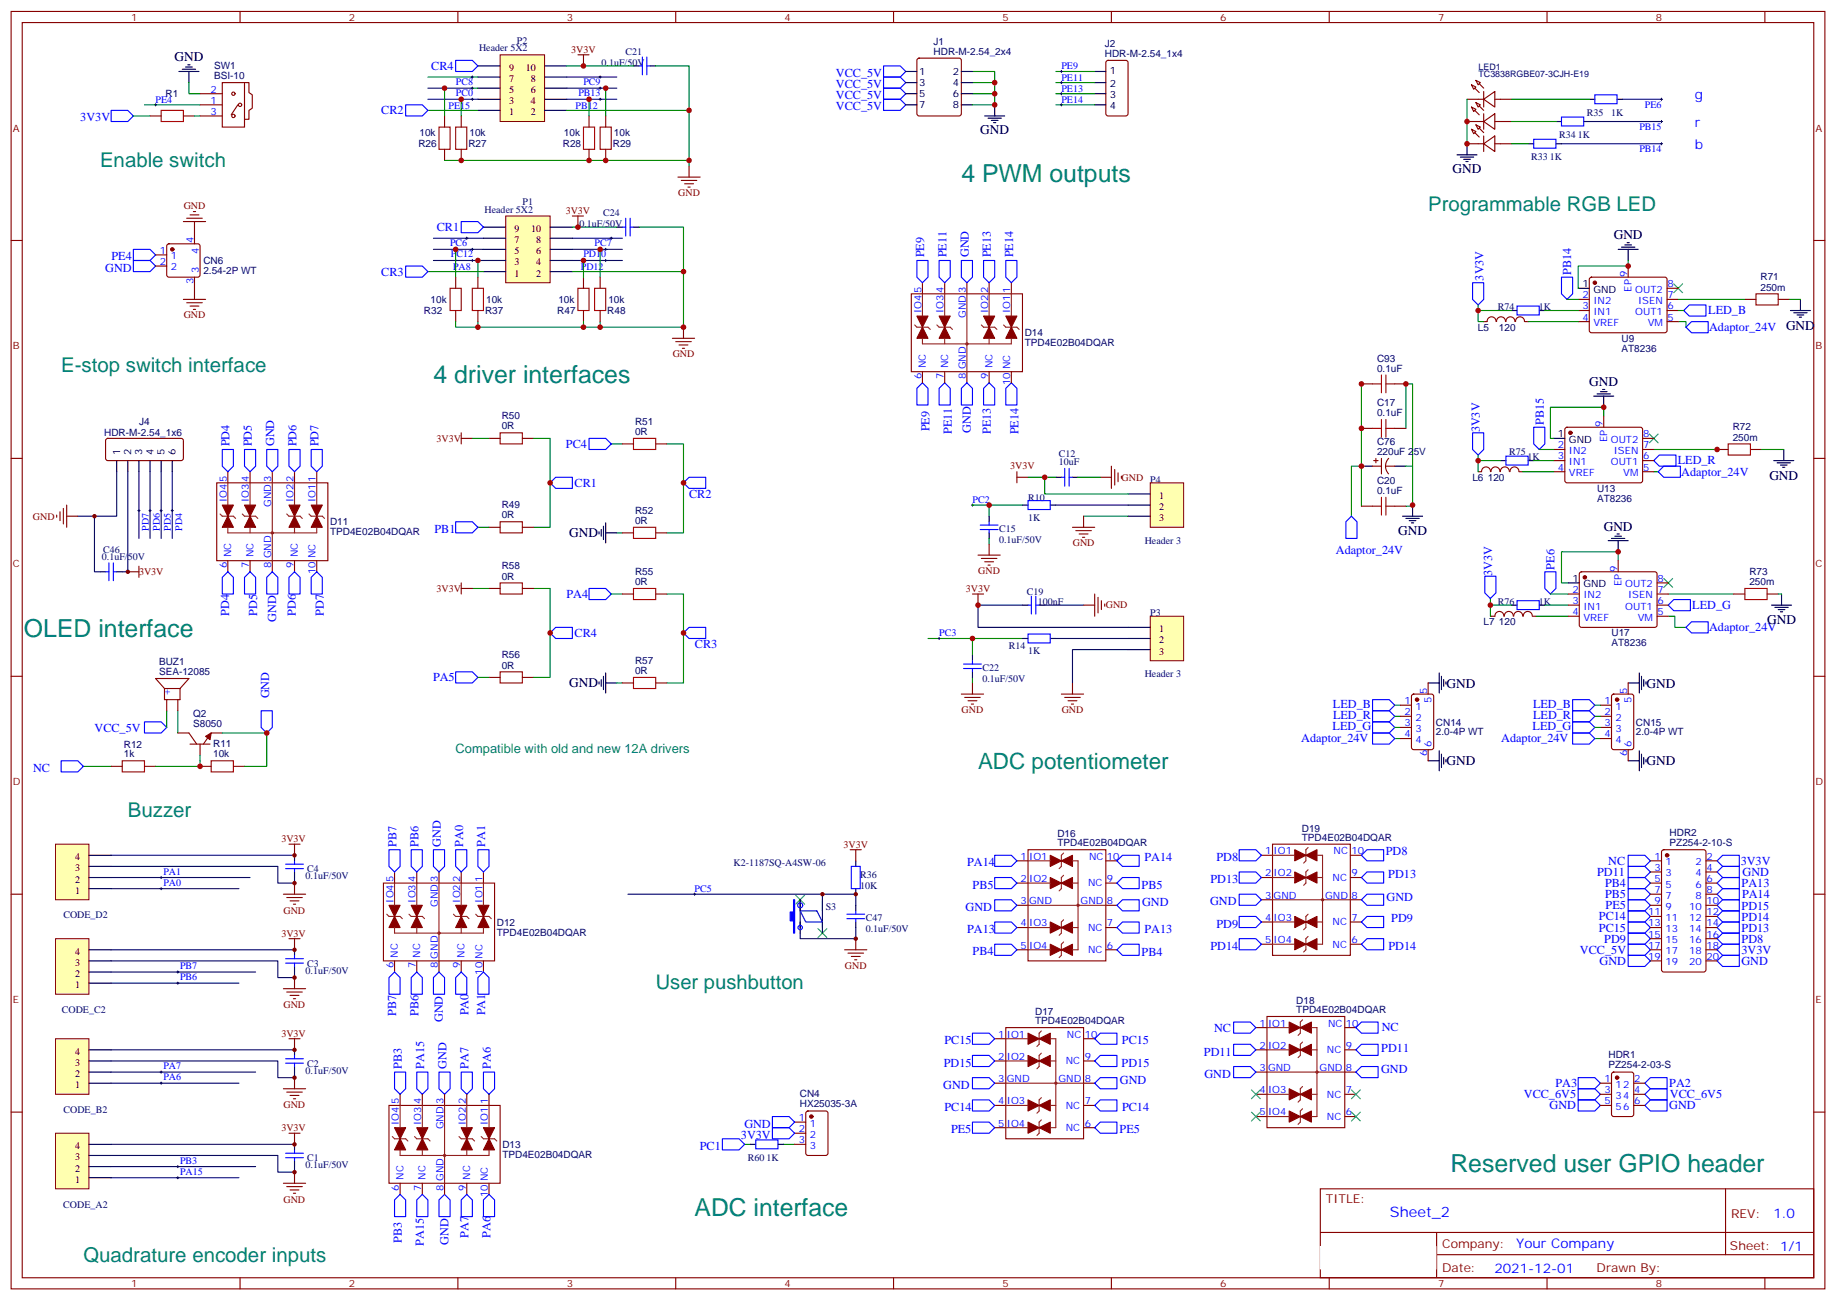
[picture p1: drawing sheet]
<svg xmlns="http://www.w3.org/2000/svg" width="583mm" height="413mm" viewBox="0 0 583 413" stroke-linecap="round" stroke-linejoin="round" font-family="sans-serif">
<defs><g id="words">
<g font-size="7.9" fill="#008080">
<text x="305.2" y="57.9">4 PWM outputs</text>
<text x="137.6" y="121.4">4 driver interfaces</text>
<text x="7.6" y="202">OLED interface</text>
<text x="460.4" y="371.9">Reserved user GPIO header</text>
</g>
<text font-size="7.8" fill="#008080" x="220.5" y="385.9">ADC interface</text>
<text font-size="7.1" fill="#008080" x="310.4" y="244.1">ADC potentiometer</text>
<g font-size="6.5" fill="#008080">
<text x="31.7" y="52.9">Enable switch</text>
<text x="19.4" y="118.1">E-stop switch interface</text>
<text x="40.6" y="259.2">Buzzer</text>
<text x="26.5" y="400.3">Quadrature encoder inputs</text>
</g>
<g font-size="6.4" fill="#008080">
<text x="453.3" y="66.9">Programmable RGB LED</text>
<text x="208.1" y="313.8">User pushbutton</text>
</g>
<text font-size="4.6" fill="#00f" x="441.2" y="386.3">Sheet_2</text>
<g font-size="4.2">
<text x="55.4" y="19.5">GND</text>
<text x="311.1" y="42.4">GND</text>
<text x="461.1" y="54.8">GND</text>
<text x="512.2" y="75.9">GND</text>
<text x="566.9" y="104.6">GND</text>
<text x="504.5" y="122.5">GND</text>
<text x="561.6" y="152.2">GND</text>
<text x="180.7" y="170.5">GND</text>
<text x="443.8" y="169.9">GND</text>
<text x="509.1" y="168.3">GND</text>
<text x="560.9" y="198.1">GND</text>
<text x="180.7" y="218.1">GND</text>
<text x="459.1" y="218.2">GND</text>
<text x="522.6" y="218.2">GND</text>
<text x="459.1" y="242.8">GND</text>
<text x="522.6" y="242.8">GND</text>
</g>
<g font-size="4.2" fill="#00f">
<text x="538" y="31.5">g</text>
<text x="538" y="40.3">r</text>
<text x="538" y="47.4">b</text>
<text x="562.9" y="386.5">1.0</text>
<text x="481.3" y="396">Your Company</text>
<text x="474.4" y="403.9">2021-12-01</text>
</g>
<text font-size="4.1" fill="#008080" x="144.6" y="239.1">Compatible with old and new 12A drivers</text>
<g font-size="3.9" fill="#00f">
<text x="136.9" y="22.2">CR4</text>
<text x="265.3" y="24.4">VCC_5V</text>
<text x="265.3" y="28">VCC_5V</text>
<text x="265.3" y="31.5">VCC_5V</text>
<text x="265.3" y="35">VCC_5V</text>
<text x="25.5" y="38.4">3V3V</text>
<text x="121" y="36.3">CR2</text>
<text x="138.6" y="73.3">CR1</text>
<text x="35.4" y="82.7">PE4</text>
<text x="293.4" y="81.6" transform="rotate(-90 293.4 81.6)">PE9</text>
<text x="300.4" y="81.6" transform="rotate(-90 300.4 81.6)">PE11</text>
<text x="307.5" y="81.6" transform="rotate(-90 307.5 81.6)">GND</text>
<text x="314.6" y="81.6" transform="rotate(-90 314.6 81.6)">PE13</text>
<text x="321.6" y="81.6" transform="rotate(-90 321.6 81.6)">PE14</text>
<text x="33.4" y="86.2">GND</text>
<text x="121" y="87.5">CR3</text>
<text x="470.9" y="89" transform="rotate(-90 470.9 89)">3V3V</text>
<text x="498.8" y="87.2" transform="rotate(-90 498.8 87.2)">PB14</text>
<text x="542.2" y="99.7">LED_B</text>
<text x="542.5" y="105.1">Adaptor_24V</text>
<text x="295.1" y="136.9" transform="rotate(-90 295.1 136.9)">PE9</text>
<text x="302.1" y="137.7" transform="rotate(-90 302.1 137.7)">PE11</text>
<text x="308.2" y="137.4" transform="rotate(-90 308.2 137.4)">GND</text>
<text x="314.5" y="137.8" transform="rotate(-90 314.5 137.8)">PE13</text>
<text x="323.3" y="137.8" transform="rotate(-90 323.3 137.8)">PE14</text>
<text x="469.7" y="137.2" transform="rotate(-90 469.7 137.2)">3V3V</text>
<text x="490" y="134.8" transform="rotate(-90 490 134.8)">PB15</text>
<text x="72.9" y="141.6" transform="rotate(-90 72.9 141.6)">PD4</text>
<text x="80" y="141.6" transform="rotate(-90 80 141.6)">PD5</text>
<text x="87" y="141.6" transform="rotate(-90 87 141.6)">GND</text>
<text x="94.1" y="141.6" transform="rotate(-90 94.1 141.6)">PD6</text>
<text x="101.1" y="141.6" transform="rotate(-90 101.1 141.6)">PD7</text>
<text x="179.6" y="142.1">PC4</text>
<text x="532.6" y="147.3">LED_R</text>
<text x="182.4" y="154.5">CR1</text>
<text x="533.7" y="150.9">Adaptor_24V</text>
<text x="218.7" y="158">CR2</text>
<text x="137.9" y="169.1">PB1</text>
<text x="424" y="175.6">Adaptor_24V</text>
<text x="473.7" y="182.7" transform="rotate(-90 473.7 182.7)">3V3V</text>
<text x="493.5" y="180.7" transform="rotate(-90 493.5 180.7)">PE6</text>
<text x="179.8" y="189.7">PA4</text>
<text x="72.8" y="195.4" transform="rotate(-90 72.8 195.4)">PD4</text>
<text x="81.6" y="195.4" transform="rotate(-90 81.6 195.4)">PD5</text>
<text x="87.7" y="197.3" transform="rotate(-90 87.7 197.3)">GND</text>
<text x="93.9" y="195.4" transform="rotate(-90 93.9 195.4)">PD6</text>
<text x="102.8" y="195.4" transform="rotate(-90 102.8 195.4)">PD7</text>
<text x="537.2" y="193.2">LED_G</text>
<text x="182.4" y="202.2">CR4</text>
<text x="542.5" y="200.3">Adaptor_24V</text>
<text x="220.6" y="205.6">CR3</text>
<text x="85.4" y="221.6" transform="rotate(-90 85.4 221.6)">GND</text>
<text x="137.5" y="216.2">PA5</text>
<text x="423.1" y="224.6">LED_B</text>
<text x="486.6" y="224.6">LED_B</text>
<text x="30" y="232.1">VCC_5V</text>
<text x="423" y="231.7">LED_G</text>
<text x="423.1" y="228.1">LED_R</text>
<text x="486.5" y="231.7">LED_G</text>
<text x="486.6" y="228.1">LED_R</text>
<text x="413" y="235.6">Adaptor_24V</text>
<text x="476.5" y="235.6">Adaptor_24V</text>
<text x="10.5" y="244.9">NC</text>
<text x="125.8" y="268.6" transform="rotate(-90 125.8 268.6)">PB7</text>
<text x="132.9" y="268.6" transform="rotate(-90 132.9 268.6)">PB6</text>
<text x="139.9" y="268.6" transform="rotate(-90 139.9 268.6)">GND</text>
<text x="147" y="268.6" transform="rotate(-90 147 268.6)">PA0</text>
<text x="154" y="268.6" transform="rotate(-90 154 268.6)">PA1</text>
<text x="307" y="274.9">PA14</text>
<text x="363.3" y="273.3">PA14</text>
<text x="386.1" y="273.2">PD8</text>
<text x="439.9" y="271.5">PD8</text>
<text x="510.5" y="274.5">NC</text>
<text x="552.5" y="274.4">3V3V</text>
<text x="308.7" y="282">PB5</text>
<text x="384.2" y="280.2">PD13</text>
<text x="440.7" y="278.5">PD13</text>
<text x="506.9" y="278">PD11</text>
<text x="509.5" y="281.5">PB4</text>
<text x="552.8" y="281.6">PA13</text>
<text x="553.1" y="278">GND</text>
<text x="362.4" y="282.1">PB5</text>
<text x="362.5" y="287.6">GND</text>
<text x="384.1" y="287.3">GND</text>
<text x="440.1" y="285.8">GND</text>
<text x="509.5" y="285">PB5</text>
<text x="553" y="285">PA14</text>
<text x="306.5" y="289">GND</text>
<text x="441.6" y="292.6">PD9</text>
<text x="507.5" y="292">PC14</text>
<text x="509.7" y="288.5">PE5</text>
<text x="552.8" y="288.6">PD15</text>
<text x="552.8" y="292.1">PD14</text>
<text x="307" y="296.1">PA13</text>
<text x="363.3" y="296.2">PA13</text>
<text x="386.1" y="294.3">PD9</text>
<text x="507.5" y="295.6">PC15</text>
<text x="509.2" y="299.1">PD9</text>
<text x="552.8" y="295.7">PD13</text>
<text x="552.8" y="299.2">PD8</text>
<text x="308.7" y="303.1">PB4</text>
<text x="362.4" y="303.3">PB4</text>
<text x="384.2" y="301.4">PD14</text>
<text x="440.7" y="301.4">PD14</text>
<text x="501.5" y="302.6">VCC_5V</text>
<text x="552.8" y="302.7">3V3V</text>
<text x="507.7" y="306.2">GND</text>
<text x="552.8" y="306.3">GND</text>
<text x="125.8" y="322.3" transform="rotate(-90 125.8 322.3)">PB7</text>
<text x="132.8" y="322.3" transform="rotate(-90 132.8 322.3)">PB6</text>
<text x="148.7" y="322.2" transform="rotate(-90 148.7 322.2)">PA0</text>
<text x="154" y="322.2" transform="rotate(-90 154 322.2)">PA1</text>
<text x="140.6" y="324.3" transform="rotate(-90 140.6 324.3)">GND</text>
<text x="385.4" y="327.4">NC</text>
<text x="438.6" y="327.2">NC</text>
<text x="299.8" y="331.4">PC15</text>
<text x="356.1" y="331.4">PC15</text>
<text x="382.2" y="335">PD11</text>
<text x="438.4" y="333.7">PD11</text>
<text x="127.6" y="339.2" transform="rotate(-90 127.6 339.2)">PB3</text>
<text x="134.6" y="339.2" transform="rotate(-90 134.6 339.2)">PA15</text>
<text x="141.7" y="339.2" transform="rotate(-90 141.7 339.2)">GND</text>
<text x="148.7" y="339.2" transform="rotate(-90 148.7 339.2)">PA7</text>
<text x="155.8" y="339.2" transform="rotate(-90 155.8 339.2)">PA6</text>
<text x="299.6" y="338.4">PD15</text>
<text x="356" y="338.5">PD15</text>
<text x="382.3" y="342">GND</text>
<text x="438.4" y="340.5">GND</text>
<text x="299.4" y="345.5">GND</text>
<text x="355.5" y="344">GND</text>
<text x="493.8" y="345">PA3</text>
<text x="529.9" y="345.1">PA2</text>
<text x="299.8" y="352.5">PC14</text>
<text x="356.2" y="352.6">PC14</text>
<text x="483.7" y="348.5">VCC_6V5</text>
<text x="491.9" y="352">GND</text>
<text x="529.9" y="352">GND</text>
<text x="530.1" y="348.5">VCC_6V5</text>
<text x="236.3" y="357.8">GND</text>
<text x="301.9" y="359.6">PE5</text>
<text x="355.4" y="359.6">PE5</text>
<text x="222.1" y="364.9">PC1</text>
<text x="235.2" y="361.4">3V3V</text>
<text x="127.5" y="394.4" transform="rotate(-90 127.5 394.4)">PB3</text>
<text x="134.6" y="395.3" transform="rotate(-90 134.6 395.3)">PA15</text>
<text x="142.4" y="394.9" transform="rotate(-90 142.4 394.9)">GND</text>
<text x="148.7" y="392.7" transform="rotate(-90 148.7 392.7)">PA7</text>
<text x="155.7" y="392.7" transform="rotate(-90 155.7 392.7)">PA6</text>
</g>
<g font-size="3.9" fill="#800">
<text x="420.9" y="381.8">TITLE:</text>
<text x="549.5" y="386.5">REV:</text>
<text x="457.8" y="396">Company:</text>
<text x="549.1" y="396.6">Sheet: 1/1</text>
<text x="457.8" y="403.7">Date:</text>
<text x="506.8" y="403.8">Drawn By:</text>
</g>
<g font-size="3.2" fill="#800">
<text x="41.6" y="6.6">1</text>
<text x="110.8" y="6.6">2</text>
<text x="179.9" y="6.6">3</text>
<text x="249.1" y="6.6">4</text>
<text x="318.2" y="6.6">5</text>
<text x="387.3" y="6.6">6</text>
<text x="456.5" y="6.6">7</text>
<text x="525.6" y="6.6">8</text>
<text x="4.1" y="41.7">A</text>
<text x="576.3" y="41.7">A</text>
<text x="4.1" y="110.9">B</text>
<text x="576.3" y="110.9">B</text>
<text x="4.1" y="180">C</text>
<text x="576.3" y="180">C</text>
<text x="4.1" y="249.2">D</text>
<text x="576.3" y="249.2">D</text>
<text x="4.1" y="318.3">E</text>
<text x="576.3" y="318.3">E</text>
<text x="41.6" y="408.4">1</text>
<text x="110.8" y="408.4">2</text>
<text x="179.9" y="408.4">3</text>
<text x="249.1" y="408.4">4</text>
<text x="318.2" y="408.4">5</text>
<text x="387.3" y="408.4">6</text>
<text x="456.5" y="408.4">7</text>
<text x="525.6" y="408.4">8</text>
</g>
<g font-size="3.2" fill="#000080">
<text x="152" y="16.3">Header 5X2</text>
<text x="164.1" y="13.9">P2</text>
<text x="198.5" y="17.3">C21</text>
<text x="296.4" y="17.4">HDR-M-2.54_2x4</text>
<text x="296.4" y="14.3">J1</text>
<text x="350.7" y="14.9">J2</text>
<text x="68" y="22">SW1</text>
<text x="190.9" y="20.8">0.1uF/50V</text>
<text x="350.7" y="18.1">HDR-M-2.54_1x4</text>
<text x="68" y="25.2">BSI-10</text>
<text x="52.6" y="30.8">R1</text>
<text x="503.7" y="36.7">R35</text>
<text x="511.4" y="36.7">1K</text>
<text x="132.8" y="46.7">R26</text>
<text x="133.2" y="43.2">10k</text>
<text x="148.7" y="46.7">R27</text>
<text x="149" y="43.2">10k</text>
<text x="178.7" y="46.7">R28</text>
<text x="179" y="43.2">10k</text>
<text x="194.5" y="46.7">R29</text>
<text x="194.9" y="43.2">10k</text>
<text x="494.9" y="43.8">R34</text>
<text x="500.8" y="43.8">1K</text>
<text x="486.1" y="50.8">R33</text>
<text x="492" y="50.8">1K</text>
<text x="165.8" y="65.1">P1</text>
<text x="153.8" y="67.5">Header 5X2</text>
<text x="191.5" y="68.5">C24</text>
<text x="183.9" y="72">0.1uF/50V</text>
<text x="64.6" y="83.7">CN6</text>
<text x="64.6" y="86.9">2.54-2P WT</text>
<text x="558.8" y="89">R71</text>
<text x="558.8" y="92.2">250m</text>
<text x="134.6" y="99.7">R32</text>
<text x="136.7" y="96.1">10k</text>
<text x="154" y="99.7">R37</text>
<text x="154.3" y="96.1">10k</text>
<text x="176.9" y="99.7">R47</text>
<text x="177.2" y="96.1">10k</text>
<text x="192.8" y="99.7">R48</text>
<text x="193.1" y="96.1">10k</text>
<text x="475.5" y="98.5">R74</text>
<text x="488.4" y="98.5">1K</text>
<text x="325.3" y="106.7">D14</text>
<text x="469.1" y="104.9">L5</text>
<text x="475.8" y="105">120</text>
<text x="325.3" y="109.9">TPD4E02B04DQAR</text>
<text x="514.7" y="111.6">AT8236</text>
<text x="514.7" y="108.4">U9</text>
<text x="437.1" y="117.9">0.1uF</text>
<text x="437.1" y="114.8">C93</text>
<text x="437.1" y="128.9">C17</text>
<text x="44.1" y="134.9">J4</text>
<text x="159.3" y="136.3">0R</text>
<text x="159.3" y="133.1">R50</text>
<text x="201.6" y="134.8">R51</text>
<text x="437.1" y="132">0.1uF</text>
<text x="550" y="136.6">R72</text>
<text x="33.1" y="138.5">HDR-M-2.54_1x6</text>
<text x="201.6" y="138">0R</text>
<text x="437.1" y="141.3">C76</text>
<text x="550" y="139.8">250m</text>
<text x="336.1" y="147.6">10uF</text>
<text x="336.1" y="145.1">C12</text>
<text x="437.1" y="144.4">220uF 25V</text>
<text x="479" y="144.4">R75</text>
<text x="484.9" y="146.1">1K</text>
<text x="365.1" y="153.2">P4</text>
<text x="437.1" y="153.6">C20</text>
<text x="467.4" y="152.6">L6</text>
<text x="472.3" y="152.6">120</text>
<text x="159.3" y="161.3">R49</text>
<text x="326.3" y="158.9">R10</text>
<text x="437.1" y="156.7">0.1uF</text>
<text x="507" y="159.2">AT8236</text>
<text x="507" y="156">U13</text>
<text x="104.8" y="166.7">D11</text>
<text x="159.3" y="164.5">0R</text>
<text x="201.6" y="166.3">0R</text>
<text x="201.6" y="163.1">R52</text>
<text x="326.3" y="165.2">1K</text>
<text x="104.8" y="169.9">TPD4E02B04DQAR</text>
<text x="317.1" y="172.3">0.1uF/50V</text>
<text x="317.1" y="168.7">C15</text>
<text x="363.4" y="172.6">Header 3</text>
<text x="32.3" y="177.6">0.1uF/50V</text>
<text x="32.8" y="175.3">C46</text>
<text x="159.3" y="183.9">0R</text>
<text x="159.3" y="180.7">R58</text>
<text x="201.6" y="185.7">0R</text>
<text x="201.6" y="182.4">R55</text>
<text x="555.3" y="185.7">250m</text>
<text x="555.3" y="182.4">R73</text>
<text x="326" y="188.8">C19</text>
<text x="329.5" y="191.9">100nF</text>
<text x="475.5" y="192">R76</text>
<text x="488.4" y="192">1K</text>
<text x="365.1" y="195.5">P3</text>
<text x="470.9" y="198.4">L7</text>
<text x="475.8" y="198.5">120</text>
<text x="511.5" y="201.9">U17</text>
<text x="159.3" y="208.9">R56</text>
<text x="320.2" y="206.1">R14</text>
<text x="326.3" y="207.5">1K</text>
<text x="511.5" y="205.1">AT8236</text>
<text x="50.5" y="214.2">SEA-12085</text>
<text x="50.5" y="211">BUZ1</text>
<text x="159.3" y="212.1">0R</text>
<text x="201.6" y="213.9">0R</text>
<text x="201.6" y="210.7">R57</text>
<text x="311.9" y="212.8">C22</text>
<text x="363.4" y="214.9">Header 3</text>
<text x="311.9" y="216.4">0.1uF/50V</text>
<text x="61.3" y="227.6">Q2</text>
<text x="61.3" y="230.8">S8050</text>
<text x="455.8" y="233.2">2.0-4P WT</text>
<text x="455.8" y="230.2">CN14</text>
<text x="519.3" y="233.2">2.0-4P WT</text>
<text x="519.3" y="230.2">CN15</text>
<text x="39.3" y="237.2">R12</text>
<text x="67.7" y="237.2">R11</text>
<text x="39.3" y="240.3">1k</text>
<text x="67.7" y="240.3">10k</text>
<text x="413.2" y="263.9">D19</text>
<text x="335.6" y="268.6">TPD4E02B04DQAR</text>
<text x="335.6" y="265.6">D16</text>
<text x="413.2" y="266.8">TPD4E02B04DQAR</text>
<text x="530" y="268.4">PZ254-2-10-S</text>
<text x="530" y="265.2">HDR2</text>
<text x="232.8" y="274.9">K2-1187SQ-A4SW-06</text>
<text x="97" y="279">0.1uF/50V</text>
<text x="97.5" y="276.8">C4</text>
<text x="273" y="282">10K</text>
<text x="273" y="278.4">R36</text>
<text x="20.1" y="291.3">CODE_D2</text>
<text x="157.7" y="293.7">D12</text>
<text x="262.1" y="288.7">S3</text>
<text x="274.8" y="292.2">C47</text>
<text x="157.7" y="296.9">TPD4E02B04DQAR</text>
<text x="274.8" y="295.7">0.1uF/50V</text>
<text x="97" y="309">0.1uF/50V</text>
<text x="97.5" y="306.8">C3</text>
<text x="19.6" y="321.3">CODE_C2</text>
<text x="328.6" y="322.1">D17</text>
<text x="411.5" y="321.5">TPD4E02B04DQAR</text>
<text x="411.5" y="318.5">D18</text>
<text x="328.6" y="325">TPD4E02B04DQAR</text>
<text x="510.6" y="335.8">HDR1</text>
<text x="97" y="340.8">0.1uF/50V</text>
<text x="97.5" y="338.5">C2</text>
<text x="510.6" y="339">PZ254-2-03-S</text>
<text x="20.2" y="353.3">CODE_B2</text>
<text x="253.9" y="351.4">HX25035-3A</text>
<text x="253.9" y="348.1">CN4</text>
<text x="159.5" y="364.2">D13</text>
<text x="97" y="370.8">0.1uF/50V</text>
<text x="97.5" y="368.5">C1</text>
<text x="159.5" y="367.5">TPD4E02B04DQAR</text>
<text x="237.3" y="368.3">R60</text>
<text x="243.3" y="368.3">1K</text>
<text x="20.1" y="383.3">CODE_A2</text>
</g>
<g font-size="3.2" fill="#800000">
<text x="181.3" y="16.8">3V3V</text>
<text x="215.3" y="62.3">GND</text>
<text x="58.3" y="66.3">GND</text>
<text x="179.6" y="67.9">3V3V</text>
<text x="58.3" y="101">GND</text>
<text x="213.5" y="113.4">GND</text>
<text x="138.6" y="140.1">3V3V</text>
<text x="320.7" y="149">3V3V</text>
<text x="356" y="152.5">GND</text>
<text x="10.5" y="165">GND</text>
<text x="340.5" y="173.4">GND</text>
<text x="44.1" y="182.6">3V3V</text>
<text x="310.5" y="182.2">GND</text>
<text x="138.6" y="187.7">3V3V</text>
<text x="306.6" y="187.9">3V3V</text>
<text x="351" y="193">GND</text>
<text x="305.3" y="226.3">GND</text>
<text x="337" y="226.3">GND</text>
<text x="89.3" y="267.2">3V3V</text>
<text x="267.8" y="269">3V3V</text>
<text x="90" y="289.9">GND</text>
<text x="89.3" y="297.2">3V3V</text>
<text x="268.2" y="307.4">GND</text>
<text x="90" y="319.9">GND</text>
<text x="89.3" y="329">3V3V</text>
<text x="90" y="351.6">GND</text>
<text x="89.3" y="358.9">3V3V</text>
<text x="90" y="381.6">GND</text>
</g>
<g font-size="3.2">
<text x="161.6" y="22.5">9</text>
<text x="166.9" y="22.5">10</text>
<text x="291.7" y="23.7">1</text>
<text x="302.4" y="23.7">2</text>
<text x="352.3" y="23.4">1</text>
<text x="161.6" y="29.6">5</text>
<text x="161.6" y="26">7</text>
<text x="168.5" y="29.6">6</text>
<text x="168.5" y="26">8</text>
<text x="291.7" y="27.3">3</text>
<text x="302.4" y="27.3">4</text>
<text x="352.3" y="27.6">2</text>
<text x="161.6" y="33.1">3</text>
<text x="168.5" y="33.1">4</text>
<text x="291.7" y="30.8">5</text>
<text x="291.7" y="34.3">7</text>
<text x="302.4" y="30.8">6</text>
<text x="302.4" y="34.3">8</text>
<text x="352.3" y="31.2">3</text>
<text x="352.3" y="34.7">4</text>
<text x="161.6" y="36.6">1</text>
<text x="168.5" y="36.6">2</text>
<text x="163.3" y="77.2">7</text>
<text x="163.3" y="73.7">9</text>
<text x="168.6" y="73.7">10</text>
<text x="170.2" y="77.2">8</text>
<text x="163.3" y="80.7">5</text>
<text x="170.2" y="80.7">6</text>
<text x="163.3" y="87.8">1</text>
<text x="163.3" y="84.2">3</text>
<text x="170.2" y="87.8">2</text>
<text x="170.2" y="84.2">4</text>
<text x="502.3" y="91.1">1</text>
<text x="505.8" y="92.9">GND</text>
<text x="494.5" y="138.7">1</text>
<text x="498" y="140.5">GND</text>
<text x="38.1" y="144.4" transform="rotate(-90 38.1 144.4)">1</text>
<text x="41.6" y="144.4" transform="rotate(-90 41.6 144.4)">2</text>
<text x="45.2" y="144.4" transform="rotate(-90 45.2 144.4)">3</text>
<text x="48.7" y="144.4" transform="rotate(-90 48.7 144.4)">4</text>
<text x="52.2" y="144.4" transform="rotate(-90 52.2 144.4)">5</text>
<text x="55.7" y="144.4" transform="rotate(-90 55.7 144.4)">6</text>
<text x="367.9" y="158.3">1</text>
<text x="367.9" y="161.9">2</text>
<text x="367.9" y="165.4">3</text>
<text x="499.1" y="184.6">1</text>
<text x="502.6" y="186.4">GND</text>
<text x="367.9" y="200.7">1</text>
<text x="367.9" y="204.2">2</text>
<text x="367.9" y="207.7">3</text>
<text x="23.8" y="273">4</text>
<text x="23.8" y="280">2</text>
<text x="23.8" y="276.5">3</text>
<text x="23.8" y="283.6">1</text>
<text x="23.8" y="303">4</text>
<text x="23.8" y="310">2</text>
<text x="23.8" y="306.5">3</text>
<text x="23.8" y="313.5">1</text>
<text x="23.8" y="334.7">4</text>
<text x="23.8" y="341.8">2</text>
<text x="23.8" y="338.2">3</text>
<text x="23.8" y="345.3">1</text>
<text x="23.8" y="364.7">4</text>
<text x="23.8" y="371.8">2</text>
<text x="23.8" y="368.2">3</text>
<text x="23.8" y="375.3">1</text>
</g>
<g font-size="3.2" fill="#00f">
<text x="336.9" y="22">PE9</text>
<text x="66.8" y="29.4">2</text>
<text x="144.7" y="27">PC8</text>
<text x="185.2" y="27">PC9</text>
<text x="336.9" y="29.1">PE13</text>
<text x="336.9" y="25.6">PE11</text>
<text x="49.4" y="32.6">PE4</text>
<text x="66.8" y="32.9">1</text>
<text x="142.4" y="34.7">PE15</text>
<text x="144.7" y="30.5">PC0</text>
<text x="182.7" y="34.7">PB12</text>
<text x="183.6" y="30.5">PB13</text>
<text x="336.9" y="32.6">PE14</text>
<text x="522.1" y="34.1">PE6</text>
<text x="66.8" y="36.4">3</text>
<text x="520.4" y="41.2">PB15</text>
<text x="520.4" y="48.2">PB14</text>
<text x="61.4" y="77.2" transform="rotate(-90 61.4 77.2)">4</text>
<text x="50.7" y="80.5">1</text>
<text x="54.2" y="82.3">1</text>
<text x="63.1" y="80.7" transform="rotate(-90 63.1 80.7)">4</text>
<text x="142.9" y="78.2">PC6</text>
<text x="143.1" y="81.7">PC12</text>
<text x="185.2" y="81.7">PD10</text>
<text x="188.7" y="78.2">PC7</text>
<text x="50.7" y="84.1">2</text>
<text x="54.2" y="85.8">2</text>
<text x="63.1" y="86.6" transform="rotate(-90 63.1 86.6)">3</text>
<text x="143.8" y="85.8">PA8</text>
<text x="184.4" y="85.8">PD12</text>
<text x="516.5" y="87.9" transform="rotate(-90 516.5 87.9)">9</text>
<text x="61.4" y="90.1" transform="rotate(-90 61.4 90.1)">3</text>
<text x="292.5" y="92.9" transform="rotate(-90 292.5 92.9)">5</text>
<text x="299.5" y="92.9" transform="rotate(-90 299.5 92.9)">4</text>
<text x="306.6" y="92.9" transform="rotate(-90 306.6 92.9)">3</text>
<text x="313.6" y="92.9" transform="rotate(-90 313.6 92.9)">2</text>
<text x="320.7" y="92.9" transform="rotate(-90 320.7 92.9)">1</text>
<text x="502.3" y="94.7">2</text>
<text x="517.9" y="92.6" transform="rotate(-90 517.9 92.6)">EP</text>
<text x="519.1" y="92.9">OUT2</text>
<text x="529.3" y="94.7">7</text>
<text x="529.3" y="91.1">8</text>
<text x="292.5" y="99.4" transform="rotate(-90 292.5 99.4)">IO4</text>
<text x="299.5" y="99.4" transform="rotate(-90 299.5 99.4)">IO3</text>
<text x="306.6" y="100.9" transform="rotate(-90 306.6 100.9)">GND</text>
<text x="313.6" y="99.4" transform="rotate(-90 313.6 99.4)">IO2</text>
<text x="320.7" y="99.4" transform="rotate(-90 320.7 99.4)">IO1</text>
<text x="502.3" y="98.2">3</text>
<text x="502.3" y="101.7">4</text>
<text x="505.8" y="96.4">IN2</text>
<text x="505.8" y="99.9">IN1</text>
<text x="519.1" y="99.9">OUT1</text>
<text x="520" y="96.4">ISEN</text>
<text x="529.3" y="101.7">5</text>
<text x="529.3" y="98.2">6</text>
<text x="505.8" y="103.5">VREF</text>
<text x="523" y="103.5">VM</text>
<text x="293.9" y="116.9" transform="rotate(-90 293.9 116.9)">NC</text>
<text x="300.9" y="116.9" transform="rotate(-90 300.9 116.9)">NC</text>
<text x="306.6" y="117.2" transform="rotate(-90 306.6 117.2)">GND</text>
<text x="315" y="116.9" transform="rotate(-90 315 116.9)">NC</text>
<text x="320.7" y="117.2" transform="rotate(-90 320.7 117.2)">NC</text>
<text x="292.5" y="120.3" transform="rotate(-90 292.5 120.3)">6</text>
<text x="299.5" y="120.3" transform="rotate(-90 299.5 120.3)">7</text>
<text x="306.6" y="120.3" transform="rotate(-90 306.6 120.3)">8</text>
<text x="313.6" y="120.3" transform="rotate(-90 313.6 120.3)">9</text>
<text x="320.7" y="122.3" transform="rotate(-90 320.7 122.3)">10</text>
<text x="508.7" y="135.6" transform="rotate(-90 508.7 135.6)">9</text>
<text x="494.5" y="142.3">2</text>
<text x="510.1" y="140.2" transform="rotate(-90 510.1 140.2)">EP</text>
<text x="511.3" y="140.5">OUT2</text>
<text x="521.6" y="142.3">7</text>
<text x="521.6" y="138.7">8</text>
<text x="494.5" y="145.8">3</text>
<text x="494.5" y="149.3">4</text>
<text x="498" y="144">IN2</text>
<text x="498" y="147.6">IN1</text>
<text x="511.3" y="147.6">OUT1</text>
<text x="512.2" y="144">ISEN</text>
<text x="521.6" y="149.3">5</text>
<text x="521.6" y="145.8">6</text>
<text x="72" y="152.9" transform="rotate(-90 72 152.9)">5</text>
<text x="79" y="152.9" transform="rotate(-90 79 152.9)">4</text>
<text x="86.1" y="152.9" transform="rotate(-90 86.1 152.9)">3</text>
<text x="93.1" y="152.9" transform="rotate(-90 93.1 152.9)">2</text>
<text x="100.2" y="152.9" transform="rotate(-90 100.2 152.9)">1</text>
<text x="498" y="151.1">VREF</text>
<text x="515.3" y="151.1">VM</text>
<text x="72" y="159.4" transform="rotate(-90 72 159.4)">IO4</text>
<text x="79" y="159.4" transform="rotate(-90 79 159.4)">IO3</text>
<text x="86.1" y="160.8" transform="rotate(-90 86.1 160.8)">GND</text>
<text x="93.1" y="159.4" transform="rotate(-90 93.1 159.4)">IO2</text>
<text x="100.2" y="159.4" transform="rotate(-90 100.2 159.4)">IO1</text>
<text x="308.7" y="159.6">PC2</text>
<text x="47.2" y="168.4" transform="rotate(-90 47.2 168.4)">PD7</text>
<text x="50.7" y="168.4" transform="rotate(-90 50.7 168.4)">PD6</text>
<text x="54.3" y="168.4" transform="rotate(-90 54.3 168.4)">PD5</text>
<text x="57.8" y="168.4" transform="rotate(-90 57.8 168.4)">PD4</text>
<text x="73.4" y="176.8" transform="rotate(-90 73.4 176.8)">NC</text>
<text x="80.4" y="176.8" transform="rotate(-90 80.4 176.8)">NC</text>
<text x="86.1" y="177.2" transform="rotate(-90 86.1 177.2)">GND</text>
<text x="94.5" y="176.8" transform="rotate(-90 94.5 176.8)">NC</text>
<text x="100.2" y="177.2" transform="rotate(-90 100.2 177.2)">NC</text>
<text x="72" y="180.3" transform="rotate(-90 72 180.3)">6</text>
<text x="79" y="180.3" transform="rotate(-90 79 180.3)">7</text>
<text x="86.1" y="180.3" transform="rotate(-90 86.1 180.3)">8</text>
<text x="93.1" y="180.3" transform="rotate(-90 93.1 180.3)">9</text>
<text x="100.2" y="182.3" transform="rotate(-90 100.2 182.3)">10</text>
<text x="513.3" y="181.4" transform="rotate(-90 513.3 181.4)">9</text>
<text x="526.2" y="184.6">8</text>
<text x="499.1" y="188.1">2</text>
<text x="499.1" y="191.7">3</text>
<text x="502.6" y="189.9">IN2</text>
<text x="514.7" y="186.1" transform="rotate(-90 514.7 186.1)">EP</text>
<text x="515.9" y="186.4">OUT2</text>
<text x="516.8" y="189.9">ISEN</text>
<text x="526.2" y="191.7">6</text>
<text x="526.2" y="188.1">7</text>
<text x="499.1" y="195.2">4</text>
<text x="502.6" y="193.4">IN1</text>
<text x="502.6" y="197">VREF</text>
<text x="515.9" y="193.4">OUT1</text>
<text x="519.8" y="197">VM</text>
<text x="526.2" y="195.2">5</text>
<text x="298.1" y="202">PC3</text>
<text x="54" y="220.9" transform="rotate(-90 54 220.9)">+</text>
<text x="453" y="220.2" transform="rotate(-90 453 220.2)">5</text>
<text x="516.5" y="220.2" transform="rotate(-90 516.5 220.2)">5</text>
<text x="445.8" y="223.4">1</text>
<text x="445.8" y="226.9">2</text>
<text x="449.3" y="225.2">1</text>
<text x="454.4" y="223" transform="rotate(-90 454.4 223)">5</text>
<text x="509.3" y="223.4">1</text>
<text x="509.3" y="226.9">2</text>
<text x="512.8" y="225.2">1</text>
<text x="517.9" y="223" transform="rotate(-90 517.9 223)">5</text>
<text x="445.8" y="230.5">3</text>
<text x="445.8" y="234">4</text>
<text x="449.3" y="228.7">2</text>
<text x="449.3" y="232.2">3</text>
<text x="509.3" y="230.5">3</text>
<text x="509.3" y="234">4</text>
<text x="512.8" y="228.7">2</text>
<text x="512.8" y="232.2">3</text>
<text x="449.3" y="235.8">4</text>
<text x="453" y="239.9" transform="rotate(-90 453 239.9)">6</text>
<text x="454.4" y="237.2" transform="rotate(-90 454.4 237.2)">6</text>
<text x="512.8" y="235.8">4</text>
<text x="516.5" y="239.9" transform="rotate(-90 516.5 239.9)">6</text>
<text x="517.9" y="237.2" transform="rotate(-90 517.9 237.2)">6</text>
<text x="323.9" y="272.8">1</text>
<text x="326.7" y="272.8">IO1</text>
<text x="345.7" y="272.8">NC</text>
<text x="351.4" y="272.8">10</text>
<text x="401.6" y="271">1</text>
<text x="404.3" y="271">IO1</text>
<text x="423.3" y="271">NC</text>
<text x="429" y="271">10</text>
<text x="525.2" y="272.8">1</text>
<text x="528.7" y="274.6">1</text>
<text x="538.2" y="274.6">2</text>
<text x="541.7" y="272.8">2</text>
<text x="51.9" y="277.6">PA1</text>
<text x="51.9" y="281.1">PA0</text>
<text x="124.9" y="279.9" transform="rotate(-90 124.9 279.9)">5</text>
<text x="131.9" y="279.9" transform="rotate(-90 131.9 279.9)">4</text>
<text x="139" y="279.9" transform="rotate(-90 139 279.9)">3</text>
<text x="146" y="279.9" transform="rotate(-90 146 279.9)">2</text>
<text x="153.1" y="279.9" transform="rotate(-90 153.1 279.9)">1</text>
<text x="323.9" y="279.9">2</text>
<text x="326.7" y="279.9">IO2</text>
<text x="345.4" y="281.3">NC</text>
<text x="351.4" y="279.9">9</text>
<text x="401.6" y="278.1">2</text>
<text x="404.3" y="278.1">IO2</text>
<text x="423" y="279.5">NC</text>
<text x="429" y="278.1">9</text>
<text x="525.2" y="276.3">3</text>
<text x="525.2" y="279.9">5</text>
<text x="528.7" y="278.1">3</text>
<text x="528.7" y="281.6">5</text>
<text x="538.2" y="281.6">6</text>
<text x="538.2" y="278.1">4</text>
<text x="541.7" y="279.9">6</text>
<text x="541.7" y="276.3">4</text>
<text x="124.9" y="286.4" transform="rotate(-90 124.9 286.4)">IO4</text>
<text x="131.9" y="286.4" transform="rotate(-90 131.9 286.4)">IO3</text>
<text x="139" y="287.8" transform="rotate(-90 139 287.8)">GND</text>
<text x="146" y="286.4" transform="rotate(-90 146 286.4)">IO2</text>
<text x="153.1" y="286.4" transform="rotate(-90 153.1 286.4)">IO1</text>
<text x="220.5" y="283.1">PC5</text>
<text x="323.9" y="286.9">3</text>
<text x="326.7" y="286.9">GND</text>
<text x="343" y="286.9">GND</text>
<text x="351.4" y="286.9">8</text>
<text x="401.6" y="285.2">3</text>
<text x="404.3" y="285.2">GND</text>
<text x="420.6" y="285.2">GND</text>
<text x="429" y="285.2">8</text>
<text x="525.2" y="283.4">7</text>
<text x="525.2" y="286.9">9</text>
<text x="528.7" y="285.2">7</text>
<text x="538.2" y="285.2">8</text>
<text x="541.7" y="286.9">10</text>
<text x="541.7" y="283.4">8</text>
<text x="323.9" y="294">4</text>
<text x="326.7" y="294">IO3</text>
<text x="351.4" y="294">7</text>
<text x="401.6" y="292.2">4</text>
<text x="404.3" y="292.2">IO3</text>
<text x="423" y="293.6">NC</text>
<text x="429" y="292.2">7</text>
<text x="523.2" y="290.4">11</text>
<text x="523.2" y="294">13</text>
<text x="528.7" y="288.7">9</text>
<text x="528.7" y="292.2">11</text>
<text x="536.2" y="292.2">12</text>
<text x="536.2" y="288.7">10</text>
<text x="541.7" y="294">14</text>
<text x="541.7" y="290.4">12</text>
<text x="345.4" y="295.4">NC</text>
<text x="401.6" y="299.3">5</text>
<text x="404.3" y="299.3">IO4</text>
<text x="429" y="299.3">6</text>
<text x="523.2" y="297.5">15</text>
<text x="528.7" y="295.7">13</text>
<text x="528.7" y="299.3">15</text>
<text x="536.2" y="299.3">16</text>
<text x="536.2" y="295.7">14</text>
<text x="541.7" y="297.5">16</text>
<text x="126.3" y="303.8" transform="rotate(-90 126.3 303.8)">NC</text>
<text x="133.3" y="303.8" transform="rotate(-90 133.3 303.8)">NC</text>
<text x="139" y="304.2" transform="rotate(-90 139 304.2)">GND</text>
<text x="147.5" y="303.8" transform="rotate(-90 147.5 303.8)">NC</text>
<text x="153.1" y="304.2" transform="rotate(-90 153.1 304.2)">NC</text>
<text x="323.9" y="301">5</text>
<text x="326.7" y="301">IO4</text>
<text x="345.4" y="302.4">NC</text>
<text x="351.4" y="301">6</text>
<text x="423" y="300.7">NC</text>
<text x="523.2" y="301">17</text>
<text x="523.2" y="304.6">19</text>
<text x="528.7" y="302.8">17</text>
<text x="536.2" y="302.8">18</text>
<text x="541.7" y="304.6">20</text>
<text x="541.7" y="301">18</text>
<text x="57.1" y="307.6">PB7</text>
<text x="57.1" y="311.1">PB6</text>
<text x="124.9" y="307.3" transform="rotate(-90 124.9 307.3)">6</text>
<text x="131.9" y="307.3" transform="rotate(-90 131.9 307.3)">7</text>
<text x="139" y="307.3" transform="rotate(-90 139 307.3)">8</text>
<text x="146" y="307.3" transform="rotate(-90 146 307.3)">9</text>
<text x="153.1" y="309.3" transform="rotate(-90 153.1 309.3)">10</text>
<text x="528.7" y="306.3">19</text>
<text x="536.2" y="306.3">20</text>
<text x="316.9" y="329.2">1</text>
<text x="319.6" y="329.2">IO1</text>
<text x="338.7" y="329.2">NC</text>
<text x="344.3" y="329.2">10</text>
<text x="399.8" y="325.7">1</text>
<text x="402.5" y="325.7">IO1</text>
<text x="421.6" y="325.7">NC</text>
<text x="427.2" y="325.7">10</text>
<text x="399.8" y="332.8">2</text>
<text x="402.5" y="332.8">IO2</text>
<text x="421.2" y="334.2">NC</text>
<text x="427.2" y="332.8">9</text>
<text x="51.9" y="339.3">PA7</text>
<text x="316.9" y="336.3">2</text>
<text x="319.6" y="336.3">IO2</text>
<text x="338.3" y="337.7">NC</text>
<text x="344.3" y="336.3">9</text>
<text x="399.8" y="339.8">3</text>
<text x="402.5" y="339.8">GND</text>
<text x="418.9" y="339.8">GND</text>
<text x="427.2" y="339.8">8</text>
<text x="51.9" y="342.8">PA6</text>
<text x="316.9" y="343.4">3</text>
<text x="319.6" y="343.4">GND</text>
<text x="336" y="343.4">GND</text>
<text x="344.3" y="343.4">8</text>
<text x="399.8" y="346.9">4</text>
<text x="402.5" y="346.9">IO3</text>
<text x="427.2" y="346.9">7</text>
<text x="509.3" y="343.4">1</text>
<text x="509.3" y="346.9">3</text>
<text x="512.8" y="345.1">12</text>
<text x="518.8" y="346.9">4</text>
<text x="518.8" y="343.4">2</text>
<text x="126.6" y="350.4" transform="rotate(-90 126.6 350.4)">5</text>
<text x="133.7" y="350.4" transform="rotate(-90 133.7 350.4)">4</text>
<text x="140.8" y="350.4" transform="rotate(-90 140.8 350.4)">3</text>
<text x="147.8" y="350.4" transform="rotate(-90 147.8 350.4)">2</text>
<text x="154.9" y="350.4" transform="rotate(-90 154.9 350.4)">1</text>
<text x="316.9" y="350.4">4</text>
<text x="319.6" y="350.4">IO3</text>
<text x="338.3" y="351.8">NC</text>
<text x="344.3" y="350.4">7</text>
<text x="399.8" y="353.9">5</text>
<text x="402.5" y="353.9">IO4</text>
<text x="421.2" y="348.3">NC</text>
<text x="427.2" y="353.9">6</text>
<text x="509.3" y="350.4">5</text>
<text x="512.8" y="348.7">34</text>
<text x="512.8" y="352.2">56</text>
<text x="518.8" y="350.4">6</text>
<text x="126.6" y="357" transform="rotate(-90 126.6 357)">IO4</text>
<text x="133.7" y="357" transform="rotate(-90 133.7 357)">IO3</text>
<text x="140.8" y="358.4" transform="rotate(-90 140.8 358.4)">GND</text>
<text x="147.8" y="357" transform="rotate(-90 147.8 357)">IO2</text>
<text x="154.9" y="357" transform="rotate(-90 154.9 357)">IO1</text>
<text x="253.6" y="355.7">1</text>
<text x="253.6" y="359.2">2</text>
<text x="257.1" y="357.5">1</text>
<text x="316.9" y="357.5">5</text>
<text x="319.6" y="357.5">IO4</text>
<text x="338.3" y="358.9">NC</text>
<text x="344.3" y="357.5">6</text>
<text x="421.2" y="355.4">NC</text>
<text x="253.6" y="362.8">3</text>
<text x="257.1" y="361">2</text>
<text x="257.1" y="364.5">3</text>
<text x="57.1" y="369.3">PB3</text>
<text x="57.1" y="372.8">PA15</text>
<text x="126.6" y="377.8" transform="rotate(-90 126.6 377.8)">6</text>
<text x="128.1" y="374.4" transform="rotate(-90 128.1 374.4)">NC</text>
<text x="133.7" y="377.8" transform="rotate(-90 133.7 377.8)">7</text>
<text x="135.1" y="374.4" transform="rotate(-90 135.1 374.4)">NC</text>
<text x="140.8" y="377.8" transform="rotate(-90 140.8 377.8)">8</text>
<text x="140.8" y="374.8" transform="rotate(-90 140.8 374.8)">GND</text>
<text x="147.8" y="377.8" transform="rotate(-90 147.8 377.8)">9</text>
<text x="149.2" y="374.4" transform="rotate(-90 149.2 374.4)">NC</text>
<text x="154.9" y="374.8" transform="rotate(-90 154.9 374.8)">NC</text>
<text x="154.9" y="379.8" transform="rotate(-90 154.9 379.8)">10</text>
</g>
<g font-size="2.8" fill="#000080">
<text x="469.3" y="22.1">LED1</text>
<text x="469.3" y="24.4">TC3838RGBE07-3CJH-E19</text>
</g>
</g></defs>
<g fill="none" stroke="#870000" stroke-width=".35">
<path d="M3.5 3.6h575.8v405.4h-575.8zM7.1 7.2h568.6v398.2h-568.6zM76.2 3.6v3.6M145.3 3.6v3.6M214.5 3.6v3.6M283.6 3.6v3.6M352.8 3.6v3.6M421.9 3.6v3.6M491.1 3.6v3.6M560.2 3.6v3.6M3.5 76.3h3.6M575.7 76.3h3.6"/>
<path d="M3.5 145.5h3.6M575.7 145.5h3.6M3.5 214.6h3.6M575.7 214.6h3.6M3.5 283.7h3.6M575.7 283.7h3.6M3.5 352.9h3.6M575.7 352.9h3.6M419.1 377.2h156.6v28.2h-156.6zM547.7 377.2v20.9M419.1 391.1h156.5M456 398.1h119.6"/>
<path d="M456 391.1v14.1M76.2 405.4v3.6M145.3 405.4v3.6M214.5 405.4v3.6M283.6 405.4v3.6M352.8 405.4v3.6M421.9 405.4v3.6M491.1 405.4v3.6M560.2 405.4v3.6"/>
</g>
<path d="M158.7 17.4h14.2v21.2h-14.2z" fill="#ffffb0" stroke="#800000" stroke-width=".32"/>
<g fill="none" stroke="#000" stroke-width=".35">
<path d="M56.8 22.7h6.3M57.9 22h4.2M58.9 21.3h2.1M59.6 20.6h.7M60 22.7v3.5M151.7 35h7M151.7 31.5h7M151.7 28h7M151.7 24.4h7M151.7 20.9h7M172.9 35h7M172.9 31.5h7"/>
<path d="M172.9 28h7M172.9 24.4h7M172.9 20.9h7"/>
</g>
<path d="M135.8 28h14.1M135.8 31.5h15.9M179.9 28h15.9M179.9 31.5h15.9M179.9 24.4h15.9M137.6 75.6h15.9M137.6 79.1h15.9M181.7 75.6h15.9M181.7 79.1h15.9M137.6 82.7h15.9M181.7 82.7h15.9" fill="none" stroke="#000080" stroke-width=".35"/>
<g fill="none" stroke="#800000" stroke-width=".35">
<path d="M183.4 17.4h3.6M185.2 17.4v3.5M215.2 56.2h7M216.3 57.3h4.9M217.3 58.3h2.8M218.4 59.4h.7M218.7 52.7v3.5M58.2 70.3h7.1M59.3 69.3h4.9M60.3 68.2h2.8M61.4 67.1h.7M61.7 70.3v3.5"/>
<path d="M58.2 95h7.1M59.3 96.1h4.9M60.3 97.1h2.8M61.4 98.2h.7M61.7 91.5v3.5M213.4 107.4h7.1M214.5 108.4h4.9M215.5 109.5h2.9M216.6 110.5h.7M217 103.8v3.6"/>
</g>
<path d="M35.3 35h5.3l1.7 1.8-1.7 1.8h-5.3zM42.3 79.1h5.3l1.8 1.8-1.8 1.8h-5.3zM42.3 82.7h5.3l1.8 1.7-1.8 1.8h-5.3z" fill="none" stroke="#00f" stroke-width=".35"/>
<path d="M51.2 35h7v3.6h-7zM139.3 40.3h3.6v7.1h-3.6zM144.6 40.3h3.6v7.1h-3.6zM185.2 40.3h3.5v7.1h-3.5zM190.5 40.3h3.5v7.1h-3.5zM142.9 91.5h3.5v7h-3.5zM149.9 91.5h3.6v7h-3.6zM183.4 91.5h3.6v7h-3.6zM188.7 91.5h3.6v7h-3.6z" fill="none" stroke="#a10000" stroke-width=".35"/>
<g fill="none" stroke="#870000" stroke-width=".35">
<path d="M47.6 36.8h3.6M58.2 36.8h3.5M63.5 36.8h7.1M63.5 29.7h7.1M63.5 33.3h7.1M70.6 26.2h7v14.1h-7zM75.5 33.3l-2.1 3.1M77.6 26.2h1.4v3.2l1.1 .7v4.2l-1.1 .7v2.9h-1.4M141.1 36.8v3.5M146.4 36.8v3.5M187 36.8v3.5M192.3 36.8v3.5"/>
<path d="M141.1 47.4v3.5M146.4 47.4v3.5M187 47.4v3.5M192.3 47.4v3.5M53.2 77.6l.4-.2h9.2l.5 .2 .2 .5v9.1l-.2 .5-.5 .2h-9.2l-.5-.2-.2-.5v-9.1zM61.7 73.8v3.6M49.4 80.9h3.5M49.4 84.4h3.5M61.7 87.9v3.6M144.6 87.9v3.6M144.6 98.5v3.6M151.7 87.9v3.6"/>
<path d="M151.7 98.5v3.6M185.2 87.9v3.6M185.2 98.5v3.6M190.5 87.9v3.6M190.5 98.5v3.6"/>
<circle cx="74.1" cy="36.8" r=".53"/>
<circle cx="74.1" cy="29.7" r=".53"/>
<circle cx="76.2" cy="33.3" r=".53"/>
</g>
<g fill="none" stroke="#008700" stroke-width=".35">
<path d="M42.3 36.8h5.3M45.9 33.3h17.6M60 26.2v3.5h3.5M61.7 36.8h1.8M135.8 24.4h15.9M141.1 28v8.8M146.4 31.5v5.3M149.9 28h1.8M187 31.5v5.3M192.3 28v8.8M141.1 50.9h77.6v1.8M144.6 79.1v8.8"/>
<path d="M190.5 79.1v8.8M151.7 82.7v5.2M185.2 82.7v5.2M144.6 102.1v1.7h40.6M190.5 102.1v1.7"/>
</g>
<g fill="none" stroke="#000" stroke-width=".32">
<path d="M49 33.3h.7M49.4 32.9v.7M149.6 24.4h.7M149.6 31.5h.7M149.6 28h.7M149.9 24.1v.7M149.9 27.6v.7M149.9 31.2v.7M190.1 24.4h.8M190.1 31.5h.8M190.1 28h.8M190.5 24.1v.7"/>
<path d="M190.5 27.6v.7M190.5 31.2v.7M147.8 75.6h.7M148.2 75.2v.8M149.6 79.1h.7M149.9 78.8v.7M191.9 79.1h.7M192.3 78.8v.7M193.7 75.6h.7M194 75.2v.8M149.6 82.7h.7M149.9 82.3v.7"/>
<path d="M191.9 82.7h.7M192.3 82.3v.7"/>
</g>
<circle cx="54.7" cy="79.1" r=".53" fill="#870000" stroke="#870000" stroke-width=".35"/>
<path d="M160.5 68.5h14.1v21.2h-14.1z" fill="#ffffb0" stroke="#800000" stroke-width=".32"/>
<g fill="none" stroke="#000" stroke-width=".35">
<path d="M201.1 20.9h1.7M206.4 20.9h1.7M493.9 38.6h1.8M502.7 38.6h1.8M504.5 31.5h1.7M513.3 31.5h1.8M485.1 45.6h1.7M493.9 45.6h1.8M153.5 79.1h7M153.5 75.6h7M153.5 72.1h7M174.6 79.1h7.1"/>
<path d="M174.6 75.6h7.1M174.6 72.1h7.1M195.8 72.1h1.8M201.1 72.1h1.7M153.5 86.2h7M153.5 82.7h7M174.6 86.2h7.1M174.6 82.7h7.1M37 146.2v3.5M40.6 146.2v3.5M44.1 146.2v3.5M47.6 146.2v3.5"/>
<path d="M51.2 146.2v3.5M54.7 146.2v3.5M190.1 168.7v.7M190.9 168v2.1M191.6 167v4.2M192.3 169.1h3.5M192.3 165.9v6.4M31.7 181.4h1.8M37 181.4h1.8M190.1 216.4v.7M190.9 215.7v2.1M191.6 214.6v4.2"/>
<path d="M192.3 213.5v6.4M192.3 216.7h3.5M238.1 363.1h1.8M246.9 363.1h1.8"/>
</g>
<g fill="none" stroke="#008700" stroke-width=".35">
<path d="M135.8 35h15.9M179.9 35h38.8M179.9 20.9h21.2M208.1 20.9h10.6v30M181.7 72.1h14.1M202.8 72.1h14.2v14.1M135.8 86.2h17.7M181.7 86.2h35.3v17.6h-31.8v-1.7M151.7 102.1v1.7M149.9 139.1h5.3M169.3 139.1h5.3v28.2h-5.3M194 140.9h3.6"/>
<path d="M211.7 140.9h5.3v28.2h-5.3M151.7 167.3h3.5M195.8 169.1h1.8M308.7 160.3h15.9M314 160.3v3.5M314 170.9v1.7M344 163.8h14.1M149.9 186.7h5.3M169.3 186.7h5.3v28.2h-5.3M194 188.5h3.6M211.7 188.5h5.3v28.2h-5.3M151.7 214.9h3.5"/>
<path d="M195.8 216.7h1.8M294.6 202.6h14.1M308.7 214.9v1.8M324.6 202.6h-15.9v5.3M236.4 363.1h1.7M248.7 363.1h3.5"/>
</g>
<g fill="none" stroke="#00f" stroke-width=".35">
<path d="M144.6 19.2h5.3l1.8 1.7-1.8 1.8h-5.3zM203.9 18.1v5.6M205.3 18.1v5.6M128.8 33.3h5.3l1.7 1.7-1.7 1.8h-5.3zM202.8 20.9h1.1M205.3 20.9h1.1M495.7 37.1h7v2.9h-7zM506.2 30.1h7.1v2.8h-7.1zM486.8 44.2h7.1v2.8h-7.1zM146.4 70.3h5.3l1.8 1.8-1.8 1.7h-5.3zM197.6 72.1h1M198.6 69.3v5.6"/>
<path d="M200 69.3v5.6M200 72.1h1.1M128.8 84.4h5.3l1.7 1.8-1.7 1.7h-5.3zM187 139.1h5.3l1.7 1.8-1.7 1.7h-5.3zM174.6 153.2l1.8-1.8h5.3v3.6h-5.3zM217 153.2l1.7-1.8h5.3v3.6h-5.3zM34.6 178.6v5.7M36 178.6v5.7M144.6 165.6h5.3l1.8 1.7-1.8 1.8h-5.3zM33.5 181.4h1.1M36 181.4h1M187 186.7h5.3l1.7 1.8-1.7 1.8h-5.3z"/>
<path d="M144.6 213.2h5.3l1.8 1.7-1.8 1.8h-5.3zM174.6 200.8l1.8-1.7h5.3v3.5h-5.3zM217 200.8l1.7-1.7h5.3v3.5h-5.3zM245.2 357.8h5.3l1.7 1.8-1.7 1.8h-5.3zM245.2 354.3h5.3l1.7 1.8-1.7 1.7h-5.3zM229.3 361.4h5.3l1.8 1.7-1.8 1.8h-5.3zM239.9 361.7h7v2.8h-7z"/>
</g>
<path d="M158.7 137.3h7.1v3.6h-7.1zM201.1 139.1h7v3.5h-7zM158.7 165.6h7.1v3.5h-7.1zM201.1 167.3h7v3.6h-7zM158.7 185h7.1v3.5h-7.1zM201.1 186.7h7v3.6h-7zM158.7 213.2h7.1v3.5h-7.1zM201.1 214.9h7v3.6h-7z" fill="none" stroke="#a10000" stroke-width=".35"/>
<g fill="none" stroke="#870000" stroke-width=".35">
<path d="M465.7 38.6h5.3M465.7 31.5h5.3M467.1 34l1.4 .7-.7 .7zM467.1 26.9l1.4 .7-.7 .7zM468.1 35l1.4 1.4M468.1 28l1.4 1.4M468.5 32.6l1.4 .7-.7 .7zM468.5 25.5l1.4 .7-.7 .7zM468.5 39.6l1.4 .7-.7 .7zM469.5 33.6l1.5 1.4M469.5 26.6l1.5 1.4M471 38.6l3.5-2.5v4.9z"/>
<path d="M471 31.5l3.5-2.5v5zM471 29v5M471 36.1v4.9M474.5 38.6h5.3M474.5 31.5h5.3M465.7 45.6h5.3M467.1 41l1.4 .7-.7 .7zM468.1 42.1l1.4 1.4M469.5 40.7l1.5 1.4M471 45.6l3.5-2.5v5zM471 43.1v5M474.5 45.6h5.3"/>
<path d="M33.7 139.3l.5-.2 23.6 .1 .4 .6-.1 5.9-.6 .5-23.6-.1-.4-.6v-5.7zM155.2 139.1h3.5M165.8 139.1h3.5M197.6 140.9h3.5M208.1 140.9h3.6M155.2 167.3h3.5M165.8 167.3h3.5M197.6 169.1h3.5M208.1 169.1h3.6M155.2 186.7h3.5M165.8 186.7h3.5M197.6 188.5h3.5"/>
<path d="M208.1 188.5h3.6M155.2 214.9h3.5M165.8 214.9h3.5M197.6 216.7h3.5M208.1 216.7h3.6M252.2 356.1h3.6M252.2 359.6h3.6M256 352.7l.5-.2h5.6l.7 .5v12.9l-.4 .7h-5.9l-.7-.4v-13zM252.2 363.1h3.6"/>
</g>
<g fill="none" stroke="#800000" stroke-width=".35">
<path d="M181.7 68.5h3.5M183.4 68.5v3.6M146.4 139.1h3.5M146.4 137.3v3.6M18 163.4v.7M19 162.4v2.8M20.1 161.3v5M21.2 163.8h3.5M21.2 160.3v7M44.1 179.7v3.5M40.6 181.4h3.5M146.4 185v3.5"/>
<path d="M146.4 186.7h3.5"/>
</g>
<g fill="none" stroke="#000" stroke-width=".32">
<path d="M527 31.5h.8M527 38.6h.8M527.4 31.2v.7M527.4 38.2v.7M527 45.6h.8M527.4 45.3v.7M308.7 159.9v.7M43.7 162h.7M44.1 161.7v.7M47.3 162h.7M47.6 161.7v.7M50.8 162h.7"/>
<path d="M51.2 161.7v.7M54.3 162h.7M54.7 161.7v.7M308.3 160.3h.7M297.7 202.6h.7M298.1 202.2v.8"/>
</g>
<path d="M504.5 38.6h22.9M515.1 31.5h12.3M495.7 45.6h31.7M37 149.7v14.1h-7M40.6 149.7v31.7h-1.8M44.1 149.7v21.2M47.6 149.7v21.2M51.2 149.7v21.2M54.7 149.7v21.2M24.7 163.8h5.3v17.6h1.7" fill="none" stroke="#000080" stroke-width=".35"/>
<circle cx="257.5" cy="354.3" r=".53" fill="#870000" stroke="#870000" stroke-width=".35"/>
<path d="M365.1 153.2h10.6v14.1h-10.6z" fill="#ffffb0" stroke="#800000" stroke-width=".32"/>
<path d="M335.1 151.4h1.8M340.4 151.4h1.8M358.1 156.7h7M358.1 160.3h7M358.1 163.8h7M324.6 192h1.7M329.8 192h1.8" fill="none" stroke="#000" stroke-width=".35"/>
<path d="M336.9 151.4h1.1M338 148.6v5.7M339.4 148.6v5.7M339.4 151.4h1M326.3 192h1.1M327.4 189.2v5.6M328.8 189.2v5.6M328.8 192h1" fill="none" stroke="#00f" stroke-width=".35"/>
<path d="M365.1 195.5h10.6v14.2h-10.6z" fill="#ffffb0" stroke="#800000" stroke-width=".32"/>
<g fill="none" stroke="#000" stroke-width=".35">
<path d="M314 163.8v1.8M314 169.1v1.8M324.6 160.3h1.7M333.4 160.3h1.7M358.1 199.1h7M308.7 207.9v1.8M308.7 213.2v1.7M324.6 202.6h1.7M333.4 202.6h1.7M358.1 202.6h7M358.1 206.1h7M271.6 273.2v1.7"/>
<path d="M254 285.5v3.5M254 292.6v3.5M261.1 285.5v3.5M261.1 292.6v3.5M271.6 282v1.7M271.6 287.3v1.7M271.6 292.6v1.7"/>
</g>
<g fill="none" stroke="#00f" stroke-width=".35">
<path d="M280.5 20.9h5.3l1.7 1.8-1.7 1.7h-5.3zM326.3 158.9h7.1v2.8h-7.1zM311.1 168h5.7M311.1 166.6h5.7M314 165.6v1M314 168v1.1M305.9 212.1h5.6M305.9 210.7h5.6M308.7 209.7v1M308.7 212.1v1.1M326.3 201.2h7.1v2.8h-7.1zM45.9 229.1h5.3l1.7 1.7-1.7 1.8h-5.3z"/>
<path d="M82.9 225.5h3.5v5.3l-1.7 1.8-1.8-1.8zM19.4 241.4h5.3l1.8 1.8-1.8 1.7h-5.3zM270.2 274.9h2.8v7.1h-2.8zM268.8 291.5h5.7M268.8 290.1h5.7M271.6 289v1.1M271.6 291.5v1.1"/>
<circle cx="254" cy="287.3" r=".81"/>
<circle cx="254" cy="294.3" r=".71"/>
</g>
<g fill="none" stroke="#000080" stroke-width=".35">
<path d="M335.1 160.3h23M324.6 192h-14.2v7.1h47.7M331.6 192h12.4M335.1 202.6h23M358.1 206.1h-17.7v10.6M35.3 274.9h52.9v5.3h5.3v-1.8M35.3 271.4h58.2M35.3 278.4h44.1M35.3 282h40.5M199.3 283.7h61.8M261.1 285.5v-1.8h10.5v3.6M271.6 294.3v3.6h-17.6v-1.8"/>
<path d="M35.3 304.9h52.9v5.3h5.3v-1.8M35.3 301.4h58.2M35.3 312h40.5M35.3 308.4h45.8M35.3 336.7h52.9v5.2h5.3v-1.7M35.3 333.1h58.2M35.3 343.7h40.5M35.3 340.2h45.8M35.3 366.6h52.9v5.3h5.3v-1.7M35.3 363.1h58.2M35.3 370.2h45.8M35.3 373.7h40.5"/>
</g>
<g fill="none" stroke="#800000" stroke-width=".35">
<path d="M322.8 151.4h3.5M322.8 149.7v3.5M349.2 151.4h3.6M352.8 147.9v7.1M353.8 149v4.9M354.9 150v2.9M356 151.1v.7M310.4 176.1h7.1M311.5 177.2h4.9M312.6 178.3h2.8M313.6 179.3h.7M314 172.6v3.5"/>
<path d="M340.4 167.3h7.1M341.5 168.4h4.9M342.5 169.4h2.9M343.6 170.5h.7M344 163.8v3.5M308.7 188.5h3.5M310.4 188.5v3.5M344 192h3.5M347.5 188.5v7M348.5 189.5v5M349.6 190.6v2.8M350.7 191.7v.7"/>
<path d="M308.7 216.7v3.5M340.4 216.7v3.5M305.2 220.2h7M306.2 221.3h4.9M307.3 222.4h2.8M308.3 223.4h.7M336.9 220.2h7.1M338 221.3h4.9M339 222.4h2.8M340.1 223.4h.7M91.7 267.9h3.5M93.5 267.9v3.5"/>
<path d="M269.9 269.6h3.5M271.6 269.6v3.6M90 283.7h7M91 284.8h5M91.7 297.9h3.5M92.1 285.9h2.8M93.1 286.9h.7M93.5 280.2v3.5M93.5 297.9v3.5M271.6 297.9v3.5M90 313.7h7M91 314.8h5"/>
<path d="M92.1 315.8h2.8M93.1 316.9h.7M93.5 310.2v3.5M268.1 301.4h7.1M269.2 302.4h4.9M270.2 303.5h2.8M271.3 304.6h.7M91.7 329.6h3.5M93.5 329.6v3.5M90 345.5h7M91 346.5h5M91.7 359.6h3.5"/>
<path d="M92.1 347.6h2.8M93.1 348.7h.7M93.5 341.9v3.6M93.5 359.6v3.5M90 375.5h7M91 376.5h5M92.1 377.6h2.8M93.1 378.6h.7M93.5 371.9v3.6"/>
</g>
<path d="M252.6 284.1l2.8 2.8M255.4 284.1l-2.8 2.8M259.6 294.7l2.9 2.8M262.5 294.7l-2.9 2.8" fill="none" stroke="#3c3" stroke-width=".35"/>
<g fill="none" stroke="#000" stroke-width=".32">
<path d="M336.5 33.3h.8M336.5 29.7h.8M336.5 26.2h.8M336.5 22.7h.8M336.9 22.3v.7M336.9 25.9v.7M336.9 29.4v.7M336.9 32.9v.7M50.8 278.4h.7M51.2 278.1v.7M50.8 282h.7M51.2 281.6v.7"/>
<path d="M220.1 283.7h.7M220.5 283.4v.7M56.1 308.4h.7M56.1 312h.7M56.4 308.1v.7M56.4 311.6v.7M51.2 339.8v.7M50.8 340.2h.7M50.8 343.7h.7M51.2 343.4v.7M56.1 373.7h.7M56.1 370.2h.7"/>
<path d="M56.4 369.8v.7M56.4 373.3v.8"/>
</g>
<path d="M254 285.5v8.8M261.1 285.9v8.4" fill="none" stroke="#120380" stroke-width=".35"/>
<path d="M251.9 285.5h.3v10.6h-.3v-3.9h-1.1v-2.8h1.1z" fill="#00f" stroke="#00f" stroke-width=".35"/>
<path d="M254 289h5.3l1.8 3.6h-5.3z" fill="none" stroke="#0000b5" stroke-width=".35"/>
<path d="M335.1 33.3h12.4M335.1 29.7h12.4M335.1 26.2h12.4M335.1 22.7h12.4M52.9 225.5v5.3M56.4 225.5v7.1M63.5 239.6v3.6h-14.1M70.6 232.6h14.1v10.6h-7.1M26.5 243.2h8.8" fill="none" stroke="#008700" stroke-width=".35"/>
<path d="M38.8 241.4h7.1v3.5h-7.1zM67 241.4h7.1v3.5h-7.1z" fill="none" stroke="#a10000" stroke-width=".35"/>
<g fill="none" stroke="#870000" stroke-width=".35">
<path d="M52.2 218.5l-2.8-3.2h10.6l-2.9 3.2M52.2 218.5h4.9M52.2 218.5v3.5h4.9v-3.5M52.9 222v3.5M56.4 232.6h3.6l2.4 3.5M56.4 222v3.5M60.3 236.1h6.4M63.5 236.1v3.5M70.6 232.6h-3.6l-2.4 3.5M35.3 243.2h3.5M45.9 243.2h3.5M63.5 243.2h3.5"/>
<path d="M74.1 243.2h3.5"/>
</g>
<path d="M65.3 233.6l1.7-1-.3 2.1z" fill="#870000" stroke="#870000" stroke-width=".35"/>
<path d="M17.6 267.9h10.6v17.6h-10.6z" fill="#ffffb0" stroke="#800000" stroke-width=".32"/>
<path d="M28.2 278.4h7.1M28.2 274.9h7.1M28.2 271.4h7.1M93.5 271.4v1.8M93.5 276.7v1.7M28.2 282h7.1" fill="none" stroke="#000" stroke-width=".35"/>
<path d="M90.7 275.6h5.6M90.7 274.2h5.6M93.5 273.2v1M93.5 275.6v1.1" fill="none" stroke="#00f" stroke-width=".35"/>
<path d="M17.6 297.9h10.6v17.6h-10.6z" fill="#ffffb0" stroke="#800000" stroke-width=".32"/>
<path d="M28.2 312h7.1M28.2 308.4h7.1M28.2 304.9h7.1M28.2 301.4h7.1M93.5 301.4v1.7M93.5 306.7v1.7" fill="none" stroke="#000" stroke-width=".35"/>
<path d="M90.7 305.6h5.6M90.7 304.2h5.6M93.5 303.1v1.1M93.5 305.6v1.1" fill="none" stroke="#00f" stroke-width=".35"/>
<path d="M17.6 329.6h10.6v17.6h-10.6z" fill="#ffffb0" stroke="#800000" stroke-width=".32"/>
<path d="M28.2 336.7h7.1M28.2 333.1h7.1M93.5 333.1v1.8M93.5 338.4v1.8M28.2 343.7h7.1M28.2 340.2h7.1" fill="none" stroke="#000" stroke-width=".35"/>
<path d="M90.7 337.4h5.6M90.7 336h5.6M93.5 334.9v1.1M93.5 337.4v1" fill="none" stroke="#00f" stroke-width=".35"/>
<path d="M17.6 359.6h10.6v17.6h-10.6z" fill="#ffffb0" stroke="#800000" stroke-width=".32"/>
<g fill="none" stroke="#000" stroke-width=".35">
<path d="M287.5 22.7h3.5M287.5 26.2h3.5M287.5 29.7h3.5M287.5 33.3h3.5M305.2 22.7h3.5M305.2 26.2h3.5M305.2 29.7h3.5M305.2 33.3h3.5M312.6 36.8h6.3M313.6 37.5h4.3M314.7 38.2h2.1M315.4 38.9h.7"/>
<path d="M315.7 33.3v3.5M347.5 22.7h3.5M347.5 26.2h3.5M347.5 29.7h3.5M347.5 33.3h3.5M462.5 49.1h6.3M463.5 49.8h4.3M464.6 50.6h2.1M465.3 51.3h.7M465.7 45.6v3.5M513.6 79.1h6.4M514.7 78.4h4.2"/>
<path d="M515.8 77.7h2.1M516.5 77h.7M516.8 79.1v3.6M479.8 98.5h1.7M488.6 98.5h1.8M500.9 91.5h3.6M568.3 98.5h6.4M569.4 99.2h4.2M570.4 99.9h2.2M571.5 95v3.5M571.1 100.6h.8M493.2 139.1h3.5"/>
<path d="M505.9 125.7h6.3M506.9 125h4.3M508 124.3h2.1M508.7 123.6h.7M509.1 125.7v3.5M432.2 147.9h3.5M442.7 147.9h3.6M476.2 146.2h1.8M485.1 146.2h1.7M563 146.2h6.4M564.1 146.9h4.2M565.1 147.6h2.2"/>
<path d="M565.9 148.3h.7M566.2 142.6v3.6M445.2 163.8h6.4M446.3 164.5h4.2M447.3 165.2h2.1M448 165.9h.7M448.4 160.3v3.5M510.5 171.6h6.3M511.5 170.9h4.3M512.6 170.1h2.1M513.3 169.4h.7M513.6 171.6v3.5"/>
<path d="M479.8 192h1.7M488.6 192h1.8M497.8 185h3.5M562.3 192h6.4M563.4 192.7h4.2M564.4 193.4h2.2M565.1 194.1h.8M565.5 188.5v3.5M453.3 216.7h3.5M456.8 213.5v6.4M457.6 214.6v4.2M458.3 215.7v2.1"/>
<path d="M459 216.4v.7M516.8 216.7h3.5M520.3 213.5v6.4M521.1 214.6v4.2M521.8 215.7v2.1M522.5 216.4v.7M456.8 238.2v6.4M457.6 239.3v4.2M520.3 238.2v6.4M521.1 239.3v4.2M453.3 241.4h3.5M458.3 240.3v2.2"/>
<path d="M459 241.1v.7M516.8 241.4h3.5M521.8 240.3v2.2M522.5 241.1v.7M28.2 373.7h7.1M28.2 370.2h7.1M28.2 366.6h7.1M28.2 363.1h7.1M93.5 363.1v1.8M93.5 368.4v1.8"/>
</g>
<g fill="none" stroke="#00f" stroke-width=".35">
<path d="M280.5 24.4h5.3l1.7 1.8-1.7 1.8h-5.3zM280.5 28h5.3l1.7 1.7-1.7 1.8h-5.3zM280.5 31.5h5.3l1.7 1.8-1.7 1.7h-5.3zM291 82.7h3.6v5.2l-1.8 1.8-1.8-1.8zM298.1 82.7h3.5v5.2l-1.7 1.8-1.8-1.8zM305.2 82.7h3.5v5.2l-1.8 1.8-1.7-1.8zM312.2 82.7h3.5v5.2l-1.7 1.8-1.8-1.8zM319.3 82.7h3.5v5.2l-1.8 1.8-1.7-1.8zM467.4 89.7h3.6v5.3l-1.8 1.8-1.8-1.8zM481.5 97.1h7.1v2.8h-7.1zM495.7 87.9h3.5v5.3l-1.8 1.8-1.7-1.8zM534.5 98.5l1.7-1.7h5.3v3.5h-5.3z"/>
<path d="M535.2 103.8l1.7-1.7h5.3v3.5h-5.3zM291 123.2l1.8-1.7 1.8 1.7v5.3h-3.6zM298.1 123.2l1.8-1.7 1.7 1.7v5.3h-3.5zM306.9 121.5l1.8 1.7v5.3h-3.5v-5.3zM312.2 123.2l1.8-1.7 1.7 1.7v5.3h-3.5zM319.3 123.2l1.7-1.7 1.8 1.7v5.3h-3.5zM467.4 137.3h3.6v5.3l-1.8 1.8-1.8-1.8zM486.8 135.6h3.6v5.3l-1.8 1.7-1.8-1.7zM70.6 142.6h3.5v5.3l-1.8 1.8-1.7-1.8zM77.6 142.6h3.5v5.3l-1.7 1.8-1.8-1.8zM84.7 142.6h3.5v5.3l-1.8 1.8-1.7-1.8zM91.7 142.6h3.5v5.3l-1.7 1.8-1.8-1.8z"/>
<path d="M98.8 142.6h3.5v5.3l-1.8 1.8-1.7-1.8zM478 144.7h7.1v2.9h-7.1zM524.9 146.2l1.8-1.8h5.3v3.5h-5.3zM528.1 147.9h5.3v3.5h-5.3l-1.8-1.7zM429 163.8l1.7 1.8v5.3h-3.5v-5.3zM70.6 183.2l1.7-1.8 1.8 1.8v5.3h-3.5zM77.6 183.2l1.8-1.8 1.7 1.8v5.3h-3.5zM86.4 181.4l1.8 1.8v5.3h-3.5v-5.3zM91.7 183.2l1.8-1.8 1.7 1.8v5.3h-3.5zM98.8 183.2l1.7-1.8 1.8 1.8v5.3h-3.5zM471.3 182.8h3.5v5.3l-1.7 1.8-1.8-1.8zM481.5 190.6h7.1v2.8h-7.1z"/>
<path d="M490.4 181.4h3.5v5.3l-1.8 1.8-1.7-1.8zM529.5 192l1.8-1.7h5.3v3.5h-5.3zM535.2 199.1l1.7-1.8h5.3v3.5h-5.3zM435.7 232.6h5.3l1.7 1.8-1.7 1.7h-5.3zM435.7 222h5.3l1.7 1.8-1.7 1.7h-5.3zM435.7 225.5h5.3l1.7 1.8-1.7 1.8h-5.3zM435.7 229.1h5.3l1.7 1.7-1.7 1.8h-5.3zM499.2 232.6h5.3l1.7 1.8-1.7 1.7h-5.3zM499.2 222h5.3l1.7 1.8-1.7 1.7h-5.3zM499.2 225.5h5.3l1.7 1.8-1.7 1.8h-5.3zM499.2 229.1h5.3l1.7 1.7-1.7 1.8h-5.3zM123.5 269.6h3.5v5.3l-1.8 1.8-1.7-1.8z"/>
<path d="M130.5 269.6h3.6v5.3l-1.8 1.8-1.8-1.8zM137.6 269.6h3.5v5.3l-1.8 1.8-1.7-1.8zM144.6 269.6h3.6v5.3l-1.8 1.8-1.8-1.8zM151.7 269.6h3.5v5.3l-1.7 1.8-1.8-1.8zM315.7 271.4h5.3l1.8 1.8-1.8 1.7h-5.3zM315.7 278.4h5.3l1.8 1.8-1.8 1.8h-5.3zM354.5 273.2l1.8-1.8h5.3v3.5h-5.3zM356.3 278.4h5.3v3.6h-5.3l-1.8-1.8zM393.3 276.7h5.3l1.8 1.7-1.8 1.8h-5.3zM393.3 269.6h5.3l1.8 1.8-1.8 1.8h-5.3zM432.2 278.4l1.7-1.7h5.3v3.5h-5.3zM433.9 269.6h5.3v3.6h-5.3l-1.7-1.8z"/>
<path d="M516.8 278.4h5.3l1.8 1.8-1.8 1.8h-5.3zM516.8 274.9h5.3l1.8 1.8-1.8 1.7h-5.3zM516.8 271.4h5.3l1.8 1.8-1.8 1.7h-5.3zM545 273.2l1.8-1.8h5.3v3.5h-5.3zM545 276.7l1.8-1.8h5.3v3.5h-5.3zM315.7 292.6h5.3l1.8 1.7-1.8 1.8h-5.3zM315.7 299.6h5.3l1.8 1.8-1.8 1.7h-5.3zM315.7 285.5h5.3l1.8 1.8-1.8 1.7h-5.3zM354.5 294.3l1.8-1.7h5.3v3.5h-5.3zM354.5 287.3l1.8-1.8h5.3v3.5h-5.3zM356.3 299.6h5.3v3.5h-5.3l-1.8-1.7zM393.3 297.9h5.3l1.8 1.7-1.8 1.8h-5.3z"/>
<path d="M393.3 290.8h5.3l1.8 1.8-1.8 1.7h-5.3zM393.3 283.7h5.3l1.8 1.8-1.8 1.8h-5.3zM432.2 285.5l1.7-1.8h5.3v3.6h-5.3zM433.9 290.8h5.3v3.5h-5.3l-1.7-1.7zM433.9 297.9h5.3v3.5h-5.3l-1.7-1.8zM516.8 292.6h5.3l1.8 1.7-1.8 1.8h-5.3zM516.8 282h5.3l1.8 1.7-1.8 1.8h-5.3zM516.8 299.6h5.3l1.8 1.8-1.8 1.7h-5.3zM516.8 285.5h5.3l1.8 1.8-1.8 1.7h-5.3zM516.8 296.1h5.3l1.8 1.8-1.8 1.7h-5.3zM516.8 289h5.3l1.8 1.8-1.8 1.8h-5.3zM545 280.2l1.8-1.8h5.3v3.6h-5.3z"/>
<path d="M545 283.7l1.8-1.7h5.3v3.5h-5.3zM545 287.3l1.8-1.8h5.3v3.5h-5.3zM545 290.8l1.8-1.8h5.3v3.6h-5.3zM545 297.9l1.8-1.8h5.3v3.5h-5.3zM545 294.3l1.8-1.7h5.3v3.5h-5.3zM123.5 310.2l1.7-1.8 1.8 1.8v5.3h-3.5zM130.5 310.2l1.8-1.8 1.8 1.8v5.3h-3.6zM139.3 308.4l1.8 1.8v5.3h-3.5v-5.3zM144.6 310.2l1.8-1.8 1.8 1.8v5.3h-3.6zM151.7 310.2l1.8-1.8 1.7 1.8v5.3h-3.5zM516.8 303.1h5.3l1.8 1.8-1.8 1.8h-5.3zM545 301.4l1.8-1.8h5.3v3.5h-5.3z"/>
<path d="M545 304.9l1.8-1.8h5.3v3.6h-5.3zM308.7 334.9h5.3l1.7 1.8-1.7 1.7h-5.3zM308.7 327.8h5.3l1.7 1.8-1.7 1.8h-5.3zM349.2 334.9h5.3v3.5h-5.3l-1.7-1.7zM349.2 327.8h5.3v3.6h-5.3l-1.7-1.8zM391.6 331.4h5.3l1.7 1.7-1.7 1.8h-5.3zM391.6 324.3h5.3l1.7 1.8-1.7 1.7h-5.3zM391.6 338.4h5.3l1.7 1.8-1.7 1.7h-5.3zM430.4 333.1l1.8-1.7h5.2v3.5h-5.2zM432.2 324.3h5.2v3.5h-5.2l-1.8-1.7zM125.2 340.2h3.6v5.3l-1.8 1.7-1.8-1.7zM132.3 340.2h3.5v5.3l-1.7 1.7-1.8-1.7z"/>
<path d="M139.3 340.2h3.6v5.3l-1.8 1.7-1.8-1.7zM146.4 340.2h3.5v5.3l-1.7 1.7-1.8-1.7zM153.5 340.2h3.5v5.3l-1.8 1.7-1.7-1.7zM308.7 356.1h5.3l1.7 1.7-1.7 1.8h-5.3zM308.7 349h5.3l1.7 1.8-1.7 1.7h-5.3zM308.7 341.9h5.3l1.7 1.8-1.7 1.8h-5.3zM347.5 343.7l1.7-1.8h5.3v3.6h-5.3zM349.2 356.1h5.3v3.5h-5.3l-1.7-1.8zM349.2 349h5.3v3.5h-5.3l-1.7-1.7zM430.4 340.2l1.8-1.8h5.2v3.5h-5.2zM500.9 345.5h5.3l1.8 1.7-1.8 1.8h-5.3zM500.9 341.9h5.3l1.8 1.8-1.8 1.8h-5.3z"/>
<path d="M500.9 349h5.3l1.8 1.8-1.8 1.7h-5.3zM522.1 347.2l1.8-1.7h5.3v3.5h-5.3zM522.1 343.7l1.8-1.8h5.3v3.6h-5.3zM522.1 350.8l1.8-1.8h5.3v3.5h-5.3zM90.7 367.3h5.6M90.7 365.9h5.6M93.5 364.9v1M93.5 367.3v1.1M141.1 379l1.8 1.8v5.2h-3.6v-5.2zM125.2 380.8l1.8-1.8 1.8 1.8v5.2h-3.6zM132.3 380.8l1.8-1.8 1.7 1.8v5.2h-3.5zM146.4 380.8l1.8-1.8 1.7 1.8v5.2h-3.5z"/>
<path d="M153.5 380.8l1.7-1.8 1.8 1.8v5.2h-3.5z"/>
</g>
<g fill="none" stroke="#3c3" stroke-width=".35">
<path d="M531.3 90.1l2.8 2.8M534.1 90.1l-2.8 2.8M523.5 137.7l2.8 2.8M526.3 137.7l-2.8 2.8M528.1 183.6l2.8 2.8M530.9 183.6l-2.8 2.8M397.2 345.8l2.8 2.9M397.2 352.9l2.8 2.8M400 345.8l-2.8 2.9M400 352.9l-2.8 2.8M429 345.8l2.8 2.9M429 352.9l2.8 2.8"/>
<path d="M431.8 345.8l-2.8 2.9M431.8 352.9l-2.8 2.8"/>
</g>
<g fill="none" stroke="#008700" stroke-width=".35">
<path d="M308.7 22.7h7v10.6h-7M308.7 26.2h7M308.7 29.7h7M465.7 31.5v14.1M479.8 38.6h14.1M479.8 31.5h24.7M479.8 45.6h5.3M469.2 96.8v5.3h1.8M469.2 98.5h10.6M490.4 98.5h10.5M497.4 95h3.5M516.8 82.7v1.7h-15.9v7.1"/>
<path d="M532.7 98.5h1.8M532.7 95h21.2M568 95h3.5M485.1 102.1h15.8M532.7 102.1h2.5v1.7M432.2 121.5v26.4M446.3 135.9v-14.1h2.1v38.5M509.1 132v-2.8h-17v9.9h1.1M326.3 151.4h8.8M331.6 151.4v5.3h26.5M342.2 151.4h7M446.3 147.9h2.1v12.7h-2.1"/>
<path d="M469.2 144.4v5.3M469.2 146.2h7M483.3 149.7h9.9M486.8 146.2h6.4M488.6 142.6h4.6M524.9 142.6h20.5M524.9 149.7h1.4M559.2 142.6h7M432.2 160.6v-12.7h-3.2v15.9M513.6 177.9v-2.8h-17.9v9.9h2.1M473.1 189.9v5.6h.3M473.1 192h6.7"/>
<path d="M487.5 195.5h10.3M490.4 192h7.4M492.1 188.5h5.7M529.5 195.5h2.1v3.6h3.6M529.5 188.5h20.8M564.4 188.5h1.1M442.7 234.4h1.8M442.7 230.8h1.8M442.7 227.3h1.8M442.7 223.8h1.8M506.2 234.4h1.8M506.2 230.8h1.8"/>
<path d="M506.2 227.3h1.8M506.2 223.8h1.8"/>
</g>
<g fill="none" stroke="#a10000" stroke-width=".35">
<path d="M557.4 93.2h7v3.6h-7zM438.5 119v5.6M439.9 119v5.6M435.7 121.8h2.8M435.7 135.9h2.8M438.5 133.1v5.6M439.9 121.8h2.8M439.9 133.1v5.6M439.9 135.9h2.8M438.5 157.8v5.6M439.9 157.8v5.6M548.6 140.9h7v3.5h-7z"/>
<path d="M435.7 160.6h2.8M439.9 160.6h2.8M553.9 186.7h7v3.6h-7z"/>
</g>
<g fill="none" stroke="#870000" stroke-width=".35">
<path d="M291.3 18.7l.4-.2h12.7l.5 .2 .3 .5v16.9l-.3 .5-.5 .2h-12.7l-.5-.2-.2-.5v-16.9zM351.2 19.4l.5-.2h5.7l.6 .4 .1 16.5-.5 .6-5.9 .1-.6-.5-.1-16.4zM289.3 93.2h35.3v24.7h-35.3zM292.8 89.7v3.5M299.9 89.7v3.5M306.9 89.7v3.5M314 89.7v3.5M321 89.7v3.5M500.9 95h3.6M500.9 98.5h3.6M504.7 88.2l.5-.3h23.3l.5 .3 .2 .5-.1 16.5-.6 .4-23.6-.1-.4-.6v-16.2zM516.8 84.4v3.5"/>
<path d="M529.2 95h3.5M529.2 98.5h3.5M529.2 91.5h3.5M553.9 95h3.5M564.4 95h3.6M292.8 117.9v3.6M299.9 117.9v3.6M306.9 117.9v3.6M314 117.9v3.6M321 117.9v3.6M471 102.1h1M472.1 102a1.41 1.41 0 0 1 1.4-1.5 1.41 1.41 0 0 1 1.4 1.5"/>
<path d="M475.1 102a1.41 1.41 0 0 1 1.4-1.5 1.41 1.41 0 0 1 1.4 1.5M478 102a1.41 1.41 0 0 1 1.4-1.5 1.41 1.41 0 0 1 1.4 1.5M481.1 102a1.41 1.41 0 0 1 1.4-1.5 1.41 1.41 0 0 1 1.4 1.5M484 102.1h1.1M500.9 102.1h3.6M529.2 102.1h3.5M432.2 121.8h3.5M432.2 135.9h3.5M442.7 121.8h3.6M442.7 135.9h3.6M496.9 135.8l.5-.2h23.3l.5 .2 .2 .5-.1 16.5-.6 .4-23.6-.1-.4-.6v-16.2zM509.1 132v3.6"/>
<path d="M521.4 139.1h3.5M68.8 153.2h35.3v24.7h-35.3zM72.3 149.7v3.5M79.4 149.7v3.5M86.4 149.7v3.5M93.5 149.7v3.5M100.5 149.7v3.5M435.7 147.9h2.8M436 146.2h1.4M436.7 145.5v1.4M438.5 145.5v4.9M439.9 147.9h2.8"/>
<path d="M440.8 145.4a3.5 3.5 0 0 0 0 5M473.1 149.7a1.41 1.41 0 0 0-1.4-1.5 1.41 1.41 0 0 0-1.4 1.5h-1.1M473.3 149.7a1.41 1.41 0 0 1 1.4-1.5 1.41 1.41 0 0 1 1.4 1.5M476.3 149.7a1.41 1.41 0 0 1 1.4-1.5 1.41 1.41 0 0 1 1.4 1.5M479.3 149.7a1.41 1.41 0 0 1 1.4-1.5 1.41 1.41 0 0 1 1.4 1.5M482.2 149.7h1.1M493.2 142.6h3.5M493.2 146.2h3.5M493.2 149.7h3.5M521.4 142.6h3.5M521.4 146.2h3.5M521.4 149.7h3.5"/>
<path d="M545 142.6h3.6M555.6 142.6h3.6M72.3 177.9v3.5M79.4 177.9v3.5M86.4 177.9v3.5M93.5 177.9v3.5M100.5 177.9v3.5M432.2 160.6h3.5M442.7 160.6h3.6M513.6 177.9v3.5M473.4 195.5h1.1M474.5 195.5a1.41 1.41 0 0 1 1.4-1.5 1.41 1.41 0 0 1 1.4 1.5"/>
<path d="M477.5 195.5a1.41 1.41 0 0 1 1.4-1.5 1.41 1.41 0 0 1 1.4 1.5M480.5 195.5a1.41 1.41 0 0 1 1.4-1.5 1.41 1.41 0 0 1 1.4 1.5M483.6 195.5a1.41 1.41 0 0 1 1.4-1.5 1.41 1.41 0 0 1 1.4 1.5M486.5 195.5h1M497.8 195.5h3.5M497.8 188.5h3.5M497.8 192h3.5M501.5 181.6l.5-.2h23.3l.5 .2 .2 .5-.1 16.5-.6 .5-23.6-.1-.4-.6v-16.3zM526 195.5h3.5M526 188.5h3.5M526 192h3.5M526 185h3.5"/>
<path d="M550.3 188.5h3.6M560.9 188.5h3.5M453.3 216.7v3.5M516.8 216.7v3.5M444.5 223.8h3.5M444.5 227.3h3.5M444.5 230.8h3.5M444.5 234.4h3.5M448.3 220.4l.4-.2h5.7l.6 .5 .1 16.5-.5 .6-5.9 .1-.6-.5-.1-16.5zM453.3 237.9v3.5M508 223.8h3.5M508 227.3h3.5"/>
<path d="M508 230.8h3.5M508 234.4h3.5M511.8 220.4l.4-.2h5.7l.6 .5 .1 16.5-.5 .6-5.9 .1-.6-.5-.1-16.5zM516.8 237.9v3.5M125.2 276.7v3.5M132.3 276.7v3.5M139.3 276.7v3.5M146.4 276.7v3.5M153.5 276.7v3.5M322.8 273.2h3.5M326.3 269.6h24.7v35.3h-24.7zM351 273.2h3.5"/>
<path d="M400.4 271.4h3.5M400.4 278.4h3.5M403.9 267.9h24.7v35.2h-24.7zM428.6 271.4h3.6M428.6 278.4h3.6M523.9 273.2h3.5M523.9 276.7h3.5M527.6 269.8l.5-.2h12.7l.7 .5v37.6l-.4 .7h-13l-.6-.4-.1-37.7zM541.5 273.2h3.5M541.5 276.7h3.5M121.7 280.2h35.3v24.7h-35.3zM322.8 287.3h3.5"/>
<path d="M322.8 280.2h3.5M322.8 294.3h3.5M351 287.3h3.5M351 280.2h3.5M351 294.3h3.5M400.4 285.5h3.5M400.4 292.6h3.5M400.4 299.6h3.5M428.6 285.5h3.6M428.6 292.6h3.6M428.6 299.6h3.6M523.9 287.3h3.5"/>
<path d="M523.9 280.2h3.5M523.9 294.3h3.5M523.9 297.9h3.5M523.9 283.7h3.5M523.9 290.8h3.5M541.5 287.3h3.5M541.5 280.2h3.5M541.5 294.3h3.5M541.5 297.9h3.5M541.5 283.7h3.5M541.5 290.8h3.5M125.2 304.9v3.5"/>
<path d="M132.3 304.9v3.5M139.3 304.9v3.5M146.4 304.9v3.5M153.5 304.9v3.5M322.8 301.4h3.5M351 301.4h3.5M523.9 301.4h3.5M523.9 304.9h3.5M541.5 301.4h3.5M541.5 304.9h3.5M315.7 329.6h3.6M315.7 336.7h3.6"/>
<path d="M319.3 326.1h24.7v35.3h-24.7zM344 329.6h3.5M344 336.7h3.5M398.6 326.1h3.6M398.6 333.1h3.6M402.2 322.5h24.7v35.3h-24.7zM426.9 326.1h3.5M426.9 333.1h3.5M123.5 350.8h35.2v24.7h-35.2zM127 347.2v3.6M134.1 347.2v3.6M141.1 347.2v3.6"/>
<path d="M148.2 347.2v3.6M155.2 347.2v3.6M315.7 343.7h3.6M315.7 350.8h3.6M315.7 357.8h3.6M344 343.7h3.5M344 350.8h3.5M344 357.8h3.5M398.6 340.2h3.6M398.6 347.2h3.6M398.6 354.3h3.6M426.9 340.2h3.5"/>
<path d="M426.9 347.2h3.5M426.9 354.3h3.5M508 343.7h3.5M508 350.8h3.5M508 347.2h3.5M511.8 340.4l.4-.2h5.7l.6 .4 .1 13-.5 .6-5.9 .1-.6-.5-.1-12.9zM518.6 343.7h3.5M518.6 350.8h3.5M518.6 347.2h3.5M127 375.5v3.5M134.1 375.5v3.5M141.1 375.5v3.5"/>
<path d="M148.2 375.5v3.5M155.2 375.5v3.5"/>
</g>
<g fill="#870000" stroke="#870000" stroke-width=".35">
<path d="M98.8 160.3h3.5l-1.8 3.5z"/>
<path d="M100.5 163.8l1.8 3.5h-3.5z"/>
<path d="M91.7 160.3h3.5l-1.7 3.5z"/>
<path d="M93.5 163.8l1.7 3.5h-3.5z"/>
<path d="M77.6 160.3h3.5l-1.7 3.5z"/>
<path d="M79.4 163.8l1.7 3.5h-3.5z"/>
<path d="M70.6 160.3h3.5l-1.8 3.5z"/>
<path d="M72.3 163.8l1.8 3.5h-3.5z"/>
<path d="M319.3 100.3h3.5l-1.8 3.5z"/>
<path d="M321 103.8l1.8 3.6h-3.5z"/>
<path d="M312.2 100.3h3.5l-1.7 3.5z"/>
<path d="M314 103.8l1.7 3.6h-3.5z"/>
<path d="M298.1 100.3h3.5l-1.7 3.5z"/>
<path d="M299.9 103.8l1.7 3.6h-3.5z"/>
<path d="M291 100.3h3.6l-1.8 3.5z"/>
<path d="M292.8 103.8l1.8 3.6h-3.6z"/>
<path d="M151.7 287.3h3.5l-1.7 3.5z"/>
<path d="M153.5 290.8l1.7 3.5h-3.5z"/>
<path d="M144.6 287.3h3.6l-1.8 3.5z"/>
<path d="M146.4 290.8l1.8 3.5h-3.6z"/>
<path d="M130.5 287.3h3.6l-1.8 3.5z"/>
<path d="M132.3 290.8l1.8 3.5h-3.6z"/>
<path d="M123.5 287.3h3.5l-1.8 3.5z"/>
<path d="M125.2 290.8l1.8 3.5h-3.5z"/>
<path d="M153.5 357.8h3.5l-1.8 3.6z"/>
<path d="M155.2 361.4l1.8 3.5h-3.5z"/>
<path d="M146.4 357.8h3.5l-1.7 3.6z"/>
<path d="M148.2 361.4l1.7 3.5h-3.5z"/>
<path d="M132.3 357.8h3.5l-1.7 3.6z"/>
<path d="M134.1 361.4l1.7 3.5h-3.5z"/>
<path d="M125.2 357.8h3.6l-1.8 3.6z"/>
<path d="M127 361.4l1.8 3.5h-3.6z"/>
<path d="M333.4 271.4l3.5 1.8-3.5 1.7z"/>
<path d="M336.9 273.2l3.5-1.8v3.5z"/>
<path d="M333.4 278.4l3.5 1.8-3.5 1.8z"/>
<path d="M336.9 280.2l3.5-1.8v3.6z"/>
<path d="M333.4 292.6l3.5 1.7-3.5 1.8z"/>
<path d="M336.9 294.3l3.5-1.7v3.5z"/>
<path d="M333.4 299.6l3.5 1.8-3.5 1.7z"/>
<path d="M336.9 301.4l3.5-1.8v3.5z"/>
<path d="M326.3 327.8l3.5 1.8-3.5 1.8z"/>
<path d="M329.8 329.6l3.6-1.8v3.6z"/>
<path d="M326.3 334.9l3.5 1.8-3.5 1.7z"/>
<path d="M329.8 336.7l3.6-1.8v3.5z"/>
<path d="M326.3 349l3.5 1.8-3.5 1.7z"/>
<path d="M329.8 350.8l3.6-1.8v3.5z"/>
<path d="M326.3 356.1l3.5 1.7-3.5 1.8z"/>
<path d="M329.8 357.8l3.6-1.7v3.5z"/>
<path d="M411 269.6l3.5 1.8-3.5 1.8z"/>
<path d="M414.5 271.4l3.5-1.8v3.6z"/>
<path d="M411 276.7l3.5 1.7-3.5 1.8z"/>
<path d="M414.5 278.4l3.5-1.7v3.5z"/>
<path d="M411 290.8l3.5 1.8-3.5 1.7z"/>
<path d="M414.5 292.6l3.5-1.8v3.5z"/>
<path d="M411 297.9l3.5 1.7-3.5 1.8z"/>
<path d="M414.5 299.6l3.5-1.7v3.5z"/>
<path d="M409.2 324.3l3.5 1.8-3.5 1.7z"/>
<path d="M412.7 326.1l3.6-1.8v3.5z"/>
<path d="M409.2 331.4l3.5 1.7-3.5 1.8z"/>
<path d="M412.7 333.1l3.6-1.7v3.5z"/>
<path d="M409.2 345.5l3.5 1.7-3.5 1.8z"/>
<path d="M412.7 347.2l3.6-1.7v3.5z"/>
<path d="M409.2 352.5l3.5 1.8-3.5 1.8z"/>
<path d="M412.7 354.3l3.6-1.8v3.6z"/>
<circle cx="503.1" cy="183.2" r=".53"/>
<circle cx="506.2" cy="89.7" r=".53"/>
<circle cx="498.5" cy="137.3" r=".53"/>
<circle cx="513.3" cy="222" r=".53"/>
<circle cx="449.8" cy="222" r=".53"/>
<circle cx="513.3" cy="341.9" r=".53"/>
<circle cx="529.2" cy="271.4" r=".53"/>
</g>
<g fill="none" stroke="#8c2424" stroke-width=".35">
<path d="M292.8 93.2v7.1M299.9 93.2v7.1M306.9 93.2v24.7M314 93.2v7.1M321 93.2v7.1M290.3 103.1l.7 .7h3.6l.7 .7M292.8 107.4v1.7h28.2v-1.7M297.4 103.1l.7 .7h3.5l.7 .7M299.9 107.4v1.7M311.5 103.1l.7 .7h3.5l.7 .7M314 107.4v1.7M318.6 103.1l.7 .7h3.5l.7 .7"/>
<path d="M72.3 153.2v7.1M79.4 153.2v7.1M86.4 153.2v24.7M93.5 153.2v7.1M100.5 153.2v7.1M69.8 163.1l.8 .7h3.5l.7 .7M72.3 167.3v1.8h28.2v-1.8M76.9 163.1l.7 .7h3.5l.7 .7M79.4 167.3v1.8M91 163.1l.7 .7h3.5l.8 .7M93.5 167.3v1.8M98.1 163.1l.7 .7h3.5l.7 .7"/>
<path d="M326.3 273.2h7.1M337.6 270.7l-.7 .7v3.5l-.7 .7M337.6 277.7l-.7 .7v3.6l-.7 .7M340.4 273.2h1.8v28.2h-1.8M403.9 271.4h7.1M403.9 278.4h7.1M415.2 268.9l-.7 .7v3.6l-.7 .7M415.2 276l-.7 .7v3.5l-.7 .7M418 271.4h1.8v28.2h-1.8M418 278.4h1.8M122.8 290.1l.7 .7h3.5l.7 .7M125.2 294.3v1.8h28.3v-1.8"/>
<path d="M125.2 280.2v7.1M129.8 290.1l.7 .7h3.6l.7 .7M132.3 280.2v7.1M132.3 294.3v1.8M139.3 280.2v24.7M143.9 290.1l.7 .7h3.6l.7 .7M146.4 280.2v7.1M146.4 294.3v1.8M151 290.1l.7 .7h3.5l.7 .7M153.5 280.2v7.1M326.3 280.2h7.1M326.3 294.3h7.1"/>
<path d="M326.3 287.3h24.7M337.6 291.9l-.7 .7v3.5l-.7 .7M337.6 298.9l-.7 .7v3.5l-.7 .7M340.4 280.2h1.8M340.4 294.3h1.8M403.9 292.6h7.1M403.9 299.6h7.1M403.9 285.5h24.7M415.2 290.1l-.7 .7v3.5l-.7 .7M415.2 297.1l-.7 .8v3.5l-.7 .7M418 292.6h1.8M326.3 301.4h7.1"/>
<path d="M319.3 329.6h7M319.3 336.7h7M330.6 327.1l-.8 .7v3.6l-.7 .7M330.6 334.2l-.8 .7v3.5l-.7 .7M333.4 329.6h1.7v28.2h-1.7M333.4 336.7h1.7M402.2 326.1h7M402.2 333.1h7M413.5 323.6l-.8 .7v3.5l-.7 .7M413.5 330.7l-.8 .7v3.5l-.7 .7M416.3 326.1h1.7v28.2h-1.7M416.3 333.1h1.7"/>
<path d="M127 350.8v7M134.1 350.8v7M141.1 350.8v24.7M148.2 350.8v7M155.2 350.8v7M319.3 350.8h7M319.3 357.8h7M319.3 343.7h24.7M330.6 348.3l-.8 .7v3.5l-.7 .7M330.6 355.4l-.8 .7v3.5l-.7 .7M333.4 350.8h1.7M402.2 347.2h7"/>
<path d="M402.2 354.3h7M402.2 340.2h24.7M413.5 344.8l-.8 .7v3.5l-.7 .7M413.5 351.8l-.8 .7v3.6l-.7 .7M416.3 347.2h1.7M124.5 360.6l.7 .8h3.6l.7 .7M127 364.9v1.7h28.2v-1.7M131.6 360.6l.7 .8h3.5l.7 .7M134.1 364.9v1.7M145.7 360.6l.7 .8h3.5l.7 .7M148.2 364.9v1.7M152.8 360.6l.7 .8h3.5l.7 .7"/>
<circle cx="306.9" cy="109.1" r=".35"/>
<circle cx="86.4" cy="169.1" r=".35"/>
<circle cx="139.3" cy="296.1" r=".35"/>
<circle cx="342.2" cy="287.3" r=".35"/>
<circle cx="419.8" cy="285.5" r=".35"/>
<circle cx="335.1" cy="343.7" r=".35"/>
<circle cx="418" cy="340.2" r=".35"/>
<circle cx="141.1" cy="366.6" r=".35"/>
</g>
<g fill="#c00">
<circle cx="141.1" cy="28" r=".88"/>
<circle cx="146.4" cy="31.5" r=".88"/>
<circle cx="144.6" cy="79.1" r=".88"/>
<circle cx="151.7" cy="82.7" r=".88"/>
<circle cx="185.2" cy="82.7" r=".88"/>
<circle cx="190.5" cy="79.1" r=".88"/>
<circle cx="187" cy="31.5" r=".88"/>
<circle cx="192.3" cy="28" r=".88"/>
<circle cx="192.3" cy="50.9" r=".88"/>
<circle cx="190.5" cy="103.8" r=".88"/>
<circle cx="217" cy="153.2" r=".88"/>
<circle cx="218.7" cy="50.9" r=".88"/>
<circle cx="218.7" cy="35" r=".88"/>
<circle cx="185.2" cy="20.9" r=".88"/>
<circle cx="217" cy="103.8" r=".88"/>
<circle cx="217" cy="86.2" r=".88"/>
<circle cx="183.4" cy="72.1" r=".88"/>
<circle cx="185.2" cy="103.8" r=".88"/>
<circle cx="151.7" cy="103.8" r=".88"/>
<circle cx="146.4" cy="50.9" r=".88"/>
<circle cx="187" cy="50.9" r=".88"/>
<circle cx="174.6" cy="153.2" r=".88"/>
<circle cx="174.6" cy="200.8" r=".88"/>
<circle cx="217" cy="200.8" r=".88"/>
</g>
<g fill="#800000">
<circle cx="30" cy="163.8" r=".71"/>
<circle cx="40.6" cy="181.4" r=".71"/>
</g>
<g fill="#c00">
<circle cx="314" cy="160.3" r=".88"/>
<circle cx="308.7" cy="202.6" r=".88"/>
</g>
<g fill="#800000">
<circle cx="271.6" cy="283.7" r=".71"/>
<circle cx="271.6" cy="297.9" r=".71"/>
<circle cx="261.1" cy="283.7" r=".71"/>
</g>
<g fill="#c00">
<circle cx="63.5" cy="243.2" r=".88"/>
<circle cx="84.7" cy="232.6" r=".88"/>
</g>
<g fill="#800000">
<circle cx="93.5" cy="280.2" r=".71"/>
<circle cx="93.5" cy="271.4" r=".71"/>
<circle cx="93.5" cy="371.9" r=".71"/>
<circle cx="93.5" cy="363.1" r=".71"/>
<circle cx="93.5" cy="341.9" r=".71"/>
<circle cx="93.5" cy="333.1" r=".71"/>
<circle cx="93.5" cy="310.2" r=".71"/>
<circle cx="93.5" cy="301.4" r=".71"/>
</g>
<g fill="#c00">
<circle cx="446.3" cy="121.8" r=".88"/>
<circle cx="432.2" cy="121.8" r=".88"/>
<circle cx="432.2" cy="135.9" r=".88"/>
<circle cx="432.2" cy="147.9" r=".88"/>
<circle cx="513.6" cy="175.1" r=".88"/>
<circle cx="509.1" cy="129.2" r=".88"/>
<circle cx="545" cy="142.6" r=".88"/>
<circle cx="516.8" cy="84.4" r=".88"/>
<circle cx="448.4" cy="160.3" r=".88"/>
<circle cx="465.7" cy="38.6" r=".88"/>
<circle cx="465.7" cy="45.6" r=".88"/>
<circle cx="469.2" cy="98.5" r=".88"/>
<circle cx="469.2" cy="146.2" r=".88"/>
<circle cx="473.1" cy="192" r=".88"/>
<circle cx="310.4" cy="192" r=".88"/>
<circle cx="331.6" cy="151.4" r=".88"/>
<circle cx="315.7" cy="26.2" r=".88"/>
<circle cx="315.7" cy="29.7" r=".88"/>
<circle cx="315.7" cy="33.3" r=".88"/>
</g>
<g fill="#fff" stroke="#fff" stroke-width=".35">
<path d="M527.5 399.5h27.6v5.2h-27.6z"/>
<path d="M419.1 395.6h36.7v7h-36.7z"/>
</g>
<use href="#words"/>
</svg>
